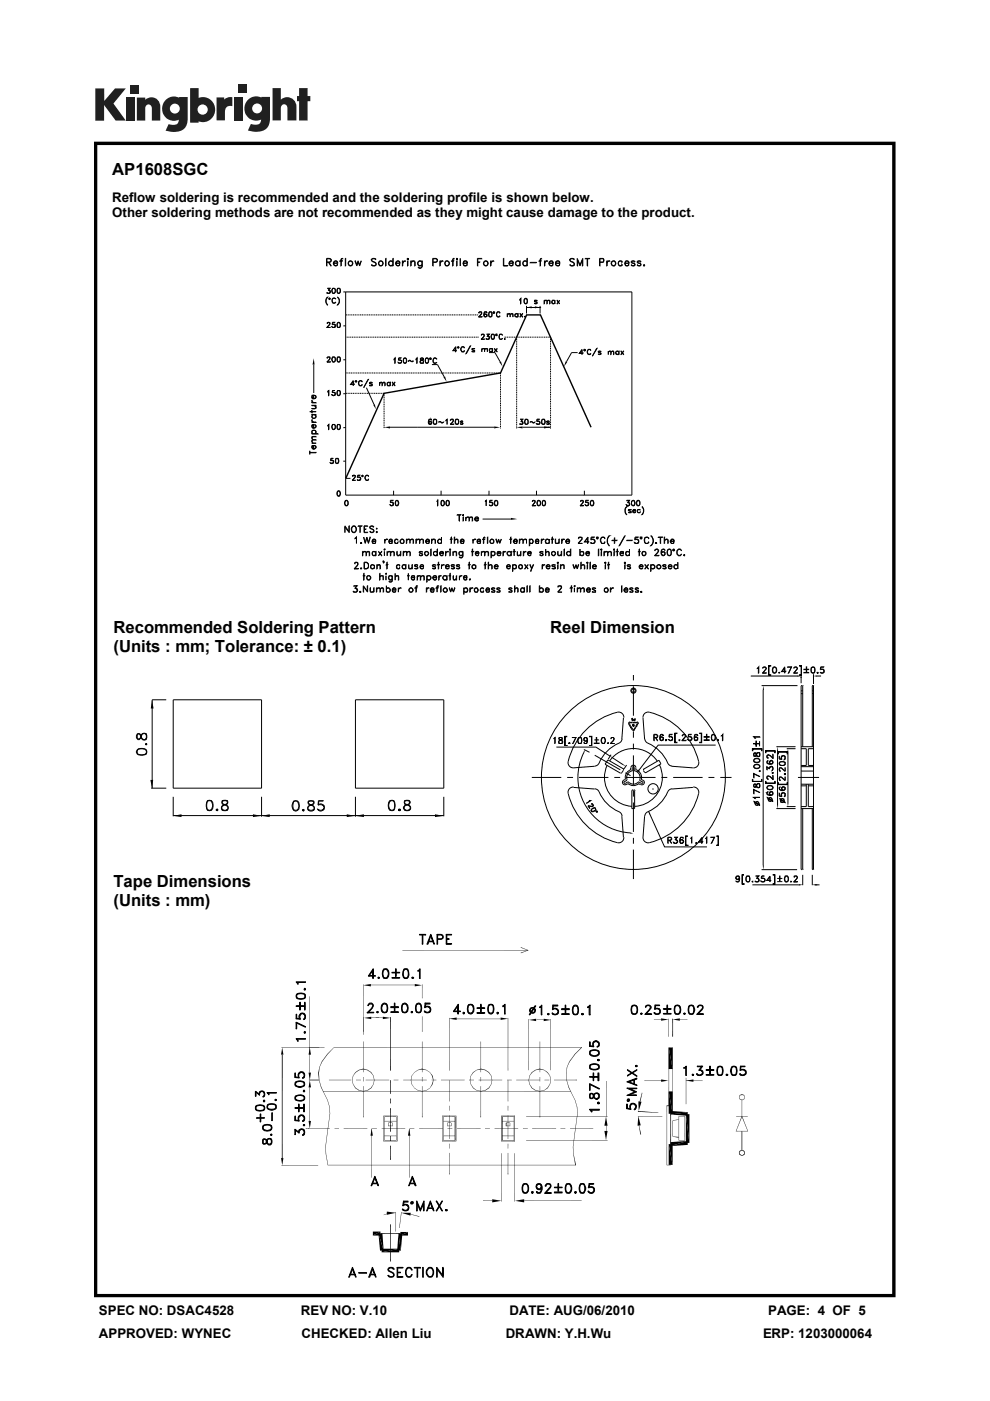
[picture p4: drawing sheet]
<svg xmlns="http://www.w3.org/2000/svg" width="210mm" height="297mm" viewBox="0 0 210 297" stroke-linecap="round" stroke-linejoin="round" font-family="sans-serif">
<defs><g id="words">
<g font-size="3.5">
<text x="23.8" y="37.1">AP1608SGC</text>
<text x="24.1" y="134.2">Recommended Soldering Pattern</text>
<text x="116.7" y="134.2">Reel Dimension</text>
<text x="24.1" y="138.2">(Units : mm; Tolerance: ± 0.1)</text>
<text x="24.1" y="188">Tape Dimensions</text>
<text x="24.1" y="192.1">(Units : mm)</text>
</g>
<g font-size="2.8">
<text x="23.8" y="42.8">Reflow soldering is recommended and the soldering profile is shown below.</text>
<text x="23.8" y="46">Other soldering methods are not recommended as they might cause damage to the product.</text>
<text x="21" y="278.8">SPEC NO: DSAC4528</text>
<text x="63.8" y="278.8">REV NO: V.10</text>
<text x="108.1" y="278.8">DATE: AUG/06/2010</text>
<text x="162.9" y="278.8">PAGE: 4 OF 5</text>
<text x="21" y="283.6">APPROVED: WYNEC</text>
<text x="64" y="283.6">CHECKED: Allen Liu</text>
<text x="107.3" y="283.6">DRAWN: Y.H.Wu</text>
<text x="161.8" y="283.6">ERP: 1203000064</text>
</g>
</g></defs>
<g fill="#231f20">
<path d="M20.2 18.8h1.9v2.6l2.3-2.6h2.3l-2.6 3.2 2.6 3.6h-2.2l-2.4-3.3v3.3h-1.9z"/>
<path d="M26.7 20.7h1.8v4.9h-1.8z"/>
<path d="M49.6 20.7h1.8v4.9h-1.8z"/>
<path d="M27.6 18h1.8v1.8h-1.8z"/>
<path d="M50.5 18h1.8v1.8h-1.8z"/>
<path d="M29 20.7h1.8v.5a1.9 1.9 0 0 1 2.2-.4 1.9 1.9 0 0 1 1 2v2.8h-1.8v-2.7a.7 .7 0 0 0-.7-.8 .7 .7 0 0 0-.7 .8v2.7h-1.8z"/>
<path d="M45.9 20.7h1.6v.4a2.02 2.02 0 0 1 1.8-.5v1.9h-.2a1.12 1.12 0 0 0-1.4 1.3v1.7h-1.8z"/>
<path d="M57.8 18.7h1.8v2.4a1.98 1.98 0 0 1 2.2-.3 1.98 1.98 0 0 1 1.1 2v2.7h-1.9v-2.6a.7 .7 0 0 0-.7-.8 .7 .7 0 0 0-.7 .8v2.6h-1.8z"/>
<path d="M63.4 18.7h1.8v1.7h.6v1.1h-.6v4.1h-1.8v-4.1h-.4v-1.1h.4z"/>
<path d="M40.3 18.7v7.3h1.8v-.3a2.63 2.63 0 0 0 3.5-2.5 2.63 2.63 0 0 0-3.5-2.4v-2.1zM41.9 23.2a1.1 1.1 0 0 1 2.2 0 1.1 1.1 0 0 1-2.2 0z"/>
<path d="M35.3 21a2.56 2.56 0 0 0-.6 3.3 2.56 2.56 0 0 0 3.2 1.1 1.09 1.09 0 0 1-1.5 1.1l-.6-.2-.7 1.4a5.3 5.3 0 0 0 3.7-.2 2.68 2.68 0 0 0 1-2.4v-4.5h-1.8v.1l-.8-.2a2.45 2.45 0 0 0-1.9 .5zM36 23a1.05 1.05 0 0 1 2.1 0 1.05 1.05 0 0 1-2.1 0z"/>
<path d="M52.8 21a2.56 2.56 0 0 0-.6 3.3 2.56 2.56 0 0 0 3.2 1 1.09 1.09 0 0 1-1.5 1.1l-.7-.1-.6 1.4a5.3 5.3 0 0 0 3.7-.3 2.68 2.68 0 0 0 1-2.3v-4.6h-1.9v.2l-.8-.3a2.45 2.45 0 0 0-1.8 .6zM53.5 23a1.05 1.05 0 0 1 2.1 0 1.05 1.05 0 0 1-2.1 0z"/>
</g>
<g fill="#000">
<path d="M66.5 75.9l.2 1.4h-.4zM105.9 76.8l.4-.2 .3 1.1zM111.7 65.2l1.1-.3v.5zM113.4 64.9l1.1 .3-1.1 .2zM120 76.6l.3 .2-.7 .9zM79.2 85.8l.3-.1 .3 1.1zM81.4 90.6l1.3-.2v.4zM94.1 80l.3-.2 .3 1.1zM104.8 90.4l1.3 .2-1.3 .2zM109.6 90.6l1.2-.2v.4zM115.4 90.4l1.4 .2-1.4 .2zM108.4 109.8l1.3 .3-1.3 .1z"/>
<path d="M32.2 148.4l.4 1.8h-.6zM124.1 159l-.2 .6-.2-.1zM161.9 145.4l.1 .9h-.2zM164.9 158.3l.1 .6h-.2zM167.1 158.7l.1 .6h-.2zM169.1 143.2l.8 .1-.8 .2zM172.5 143.3l.9-.1v.3zM31.9 165.4h.6l-.3 1.7zM36.7 173l1.8-.4v.6zM53.7 172.6l1.7 .4-1.7 .2zM55.4 173l1.8-.4v.6zM73.5 172.6l1.8 .4-1.8 .2z"/>
<path d="M75.3 173l1.9-.4v.6zM92.3 172.6l1.8 .4-1.8 .2zM129.4 160.3l.6 .3-.1 .2zM132.2 162l.5 .5-.6-.3zM133.7 176.5l.6 .2-.6 .1zM135.5 163.1l.1 .2-.4 .4zM137.6 172l.3 .6-.2 .1zM164.8 170.8h.2l-.1 .6zM167 170.4h.2l-.1 .6zM161.8 183.5h.2l-.1 .9zM169.4 187.4l.9 .2-.9 .2zM172.3 187.6l.8-.2v.4z"/>
<path d="M77.1 208.9l1.6-.3v.5zM77.2 215.8l1.5-.2v.5zM78.7 215.7h1.7zM78.7 215.8l1.7-.1zM81.2 215.6l1.6 .2-1.6 .3zM79.7 215.8l1.5-.1zM79.7 215.7h1.5zM88 208.6l1.5 .3-1.5 .2zM95.3 216l1.6-.3v.5zM106.2 215.7l1.6 .3-1.6 .2zM110.4 200.9l1.6 .6zM110.5 200.8l1.5 .6-1.6-.5z"/>
<path d="M110.5 202.1l1.5-.7zM110.4 202l1.6-.6-1.5 .7zM112.2 216.2l1.5-.2v.5zM115.3 216l1.5 .2-1.5 .3zM113.8 216.2h1.5zM140.2 215.9l1.6 .3-1.6 .2zM138.7 216.2h1.5zM142.7 216.2l1.5-.3v.5zM144.2 216.2h1.6zM59.9 222.1l.2 1.5h-.5zM65.7 222.1l.3 1.5h-.5zM65.5 227.4h.5l-.3 1.6z"/>
<path d="M65.7 229l.3 1.6h-.5zM65.5 237.7h.5l-.3 1.6zM67.5 227.5h.2v1.5zM67.7 227.5v1.5zM67.7 229l.4 1.6zM67.7 226.2l-.2 1.3zM67.8 226.2l-.1 1.3h-.2zM68.2 230.5l.6 1.4-.7-1.3zM68.2 230.5l.6 1.4zM68.2 225l.1 .1-.6 1.1zM68.3 225.1l-.6 1.1zM69.4 223.4l.1 .1-1.3 1.5z"/>
<path d="M68.8 231.9l.6 1.4zM69.9 236.1l-.5 3.8zM69.4 239.9l-.4 3.3zM69.5 223.5l-1.2 1.6-.1-.1zM68.8 231.9l.7 1.4zM70 236.1l-.6 3.8zM69.5 239.9l-.5 3.3zM69.4 233.3l.5 1.4zM69.9 234.7v1.4zM69.5 233.3l.4 1.4zM69.9 234.7l.1 1.4zM70.9 222l-1.5 1.4z"/>
<path d="M69.4 223.4l1.5-1.3-1.4 1.4zM71 239.3l.9-.1zM71 239.2h.9zM74.7 229l.1 .9zM74.8 229l.1 .9zM74.8 228.1l-.1 .9zM74.8 229.9l.6 .8zM74.9 228.1l-.2 .9zM74.9 229.9l.5 .7v.1zM75.4 227.3v.1l-.6 .7zM75.4 230.7v-.1l.7 .6zM75.4 227.4l-.6 .7z"/>
<path d="M75.4 230.6l.8 .5-.1 .1zM75.5 228.9h1zM75.5 229l1-.1zM75.4 227.3l.7-.5 .1 .1zM76.1 231.2l1 .2zM75.4 227.3l.8-.4-.8 .5zM76.2 231.1l.9 .3zM77.1 228.3v1zM76.1 226.8l1-.2v.1zM76.1 226.8l1-.1zM77.1 231.3l.9-.1zM77.9 231.1l.8-.5v.1z"/>
<path d="M77.1 226.6l.8 .3-.8-.2zM77.9 231.1l.8-.4-.7 .5zM77.1 226.6l.9 .2zM79.2 229.9l-.5 .7zM77.9 226.9l.1-.1 .7 .6zM79.3 229.9l-.6 .8v-.1zM78 226.8l.7 .5v.1zM79.3 229l-.1 .9zM78.7 227.3l.5 .8-.5-.7zM79.4 229l-.2 .9zM78.7 227.3l.6 .8zM79.2 228.1l.1 .9z"/>
<path d="M79.3 228.1l.1 .9zM78.9 239.3l1-.1zM78.9 239.2h1zM82.4 238.7h.8zM82.4 238.8l.8-.1zM82.4 238h.8zM82.4 238.1l.8-.1zM82.4 238.1l.1 .7zM82.7 232.9l.2 1h-.2zM82.7 232.9h.2v1zM83.1 238.1l.1 .7zM83.5 228.9h1z"/>
<path d="M83.5 229l1-.1zM87.1 229l.2 .9zM87.2 229l.2 .9zM87.3 228.1l-.2 .9zM87.3 229.9l.6 .8zM87.4 228.1l-.3 .9zM87.4 229.9l.5 .8zM87 239.3l.9-.1zM87 239.2h.9zM87.9 227.3l-.6 .8zM87.9 227.4l-.6 .7zM87.9 230.6l.8 .6z"/>
<path d="M87.9 227.3l.8-.5zM87.9 227.3l.8-.4zM88.7 231.1l.8 .3zM89.5 228.3l.1 1zM88.7 226.8l.8-.2v.1zM88.7 226.8l.8-.1zM89.5 231.3l.9-.1zM89.5 231.3l.9-.2zM90.4 231.1l.8-.4zM90.4 231.1l.8-.5zM89.5 226.6l.9 .3zM89.5 226.6l.9 .3-.9-.2z"/>
<path d="M91.8 229.9l-.6 .8zM91.6 229.9h.2l-.6 .7zM90.4 226.8l.8 .6zM91.5 228.9h1zM91.5 229l1-.1zM91.9 229l-.3 .9zM91.2 227.3l.4 .8zM92 229l-.2 .9h-.2zM91.2 227.3l.6 .8h-.2zM91.6 228.1h.2l.1 .9zM91.8 228.1l.2 .9zM94.8 238.1l.1 .7z"/>
<path d="M94.9 238h.8zM94.9 238.1l.8-.1zM94.9 238.7h.8zM94.9 238.8l.8-.1zM95.3 234.4v1.1zM95.7 238.1l.1 .7zM94.9 239.3l1-.1zM94.9 239.2h1zM99.5 228.9h1zM99.5 229l1-.1zM99.7 229l.1 .9zM99.7 229l.2 .9z"/>
<path d="M99.8 228.1l-.1 .9zM99.8 229.9l.5 .8zM99.9 228.1l-.2 .9zM99.9 229.9l.5 .7-.1 .1zM100.3 227.3l.1 .1-.6 .7zM100.3 230.7l.1-.1 .7 .6zM100.4 227.4l-.6 .7zM100.4 230.6l.7 .6zM100.3 227.3l.8-.5zM100.3 227.3l.8-.4-.7 .5zM101.1 231.1l.9 .3zM101.9 228.3l.1 1z"/>
<path d="M101.1 226.8l.9-.2v.1zM101.1 226.8l.9-.1zM102 231.3l1-.1zM102.9 231.1l.7-.5 .1 .1zM102 226.6l.9 .3-.9-.2zM102.9 231.1l.8-.4-.7 .5zM102 226.6l1 .2zM104.1 229.9l-.5 .7zM102.9 226.9l.1-.1 .6 .6zM104.2 229.9l-.5 .8-.1-.1zM103 226.8l.7 .5-.1 .1zM102.9 239.3l1-.1z"/>
<path d="M102.9 239.2h1zM104.3 229l-.2 .9zM103.7 227.3l.4 .8-.5-.7zM104.4 229l-.3 .9zM103.7 227.3l.5 .8zM104.1 228.1l.2 .9zM104.2 228.1l.2 .9zM107.3 238.1l.1 .7h-.1zM107.4 238.7h.7zM107.4 238.8l.7-.1zM107.4 238h.7zM107.4 238.1l.7-.1z"/>
<path d="M107.3 238.1h.1v.7zM107.5 228.9h1.1zM107.5 229l1.1-.1zM107.7 234.4l.1 1.1zM108.1 238.1l.1 .7zM110.9 239.3l1-.1zM110.9 239.2h1zM112.1 229l.2 .9zM112.2 229l.2 .9zM112.3 228.1l-.2 .9zM112.3 229.9l.5 .8zM112.4 228.1l-.3 .9z"/>
<path d="M112.4 229.9l.5 .7-.1 .1zM112.8 227.3l.1 .1-.6 .7zM112.8 230.7l.1-.1 .6 .6zM112.9 227.4l-.6 .7zM112.9 230.6l.7 .5-.1 .1zM112.8 227.3l.7-.5 .1 .1zM113.5 231.2l1 .2zM112.8 227.3l.8-.4-.7 .5zM113.6 231.1l.9 .3zM114.5 228.3l.1 1zM113.5 226.8l1-.2v.1zM113.5 226.8l1-.1z"/>
<path d="M114.5 231.3l.9-.1zM114.5 231.3l.9-.2zM115.4 231.1l.8-.4zM115.4 231.1l.7-.5 .1 .1zM114.5 226.6l.9 .3zM114.5 226.6l.9 .3-.9-.2zM115.5 228.9h1zM115.5 229l1-.1zM116.6 229.9l-.5 .7zM115.4 226.8l.7 .6zM116.7 229.9l-.5 .8-.1-.1zM115.4 226.8l.8 .5-.1 .1z"/>
<path d="M116.8 229l-.2 .9zM116.2 227.3l.4 .8-.5-.7zM116.2 227.3l.5 .8zM116.6 228.1l.2 .9zM116.7 228.1l.1 .9zM118.9 239.3l1-.1zM118.9 239.2h1zM120.1 227.5l.1 1.5zM120.2 227.5v1.5zM120.2 229l.4 1.6zM120.2 226.2l-.1 1.3zM120.3 226.2l-.2 1.3z"/>
<path d="M120.6 230.6l.1-.1 .6 1.4zM120.7 230.5l.6 1.4zM120.7 225l.1 .1-.6 1.1zM120.8 225.1l-.6 1.1zM121.9 223.4l.1 .1-1.3 1.5zM121.3 231.9l.6 1.4zM122.4 236.1l-.5 3.8zM121.9 239.9l-.4 3.3zM122 223.5l-1.2 1.6-.1-.1zM121.3 231.9l.7 1.4zM122.5 236.1l-.6 3.8zM122 239.9l-.5 3.3z"/>
<path d="M121.9 233.3l.5 1.4zM122.4 234.7v1.4zM122 233.3l.4 1.4zM122.4 234.7l.1 1.4zM123.4 222l.1 .1-1.6 1.3zM121.9 223.4l1.6-1.3-1.5 1.4zM128.2 239.8h.7l-.4 1.9zM128.5 236.7l.4 2h-.7zM128.5 238.7l.1 1.1zM135.4 236.6l.5 2-.7 .1zM135.5 238.6l.3 1.9zM135.6 238.6l.4 1.9h-.2z"/>
<path d="M135.4 233.5l.7 .1-.6 1.9zM136.2 231.7l-.6 1.9zM136.2 231.7l-.4 1.9h-.2zM140.2 228.9l1.5 .2-1.5 .3zM141.4 234.4h.9l-.9 .1zM141.4 234.5l.9-.1v.1zM141.8 222.1l.9 4.6h-.9zM141.8 231.4l.9 4.7h-.9zM142.3 235.5l3.6 .3-3.6 .5zM142.3 236.3l3.6-.5-.1 .8zM141.8 222.1h.9v4.6zM141.8 231.4h.9v4.7z"/>
<path d="M142.7 237.6l.1 .1-.2 .1zM142.6 237.8l.2-.1zM142.7 237.6l.2-.1zM142.7 237.6h.2zM142.9 237.6l1-.3zM142.9 237.5l1-.2zM143.9 236.8l1.4-.1zM143.9 236.7h1.4zM145.5 236.2l.7 6.1h-.7zM145.5 236.2h.7v6.1zM145.6 229.1l1.5-.2v.5zM157.3 236.6l-1.2 3.3z"/>
<path d="M157.3 236.6l.1 .1-1.3 3.2zM156.7 232.7l.2 .4zM156.8 232.7l.1 .4zM156.9 232.2h.1l-.3 .5zM156.9 233.1l.1-.1 .4 .3zM157 232.2l-.3 .5zM157 233l.4 .3zM157.3 236.7l1.4 3.2zM157.3 236.7l.1-.1 1.3 3.3zM157.4 233.2l.4-.1zM156.9 232.2l.5-.2v.2zM156.9 232.2h.5z"/>
<path d="M157.9 232.7l-.2 .3zM157.4 232l.3 .2h-.3zM158 232.7l-.2 .4-.1-.1zM157.4 232l.4 .2h-.1zM157.8 232.2l.1 .5zM157.8 232.2l.2 .5zM59.6 245.5h.5l-.2 1.6zM69 243.2l.1 1.5zM69.1 243.2l.1 1.5zM78.8 239.3l.3 1.5h-.5zM82 256.9l2 .2-2 .5zM81.4 257.6l1-.4z"/>
<path d="M81.4 257.6l1-.3zM82.7 240.9l.2 1h-.2zM82.7 240.9h.2v1zM85.1 257.1h2l-.1 .6zM86.8 239.3l.2 1.5h-.5zM87 257.4l1.9 .6zM87 257.4l2 .5zM95.3 242.5v1zM104.4 254.3l1.9 .3-1.9 .3zM102.5 254.6l1.9-.1zM102.5 254.5h1.9zM107.7 242.5l.1 1z"/>
<path d="M109.2 254.6l2-.3v.6zM121.5 243.2l.1 1.5zM121.6 243.2l.1 1.5zM121.7 244.7l.5 2.4h-.2zM141.4 247h.9zM141.4 247.1l.9-.1zM141.8 242.6l.9 4.4h-.9zM142.6 240.7l.1 .3zM141.8 242.6h.9v4.4zM142.7 240.7v.3zM142.7 241l.1-.1 .1 .1zM142.8 240.9l.1 .1z"/>
<path d="M142.9 241h1zM142.9 241h1v.2zM143.9 241.7h1.4zM143.9 241.8l1.4-.1zM143.9 241.1l.1 .6zM145.2 241.1l.1 .6zM142.3 242.1l3.5-.2-3.5 1.1zM142.3 243l3.5-1.1 .1 .8zM156.7 244.4l.2 .5zM156.8 244.4l.1 .5zM156.9 244.9l.1-.1 .4 .2zM156.9 244l.1 .1-.3 .3z"/>
<path d="M157 244.8l.4 .2zM157 244.1l-.3 .3zM157.4 244.9h.4zM156.9 244l.5-.2zM156.9 244l.5-.1zM157.9 244.4l-.2 .4zM157.4 243.8l.3 .3zM158 244.4l-.2 .5-.1-.1zM157.4 243.8l.4 .2-.1 .1zM157.8 244l.1 .4zM157.8 244l.2 .4zM80.3 261.5l1.1 3.6-.8 .1z"/>
<path d="M79.1 262l1.6-.9v.9zM79.1 261.1h1.6l-1.6 .9zM80.3 261.5h.8l.3 3.6zM84.5 261.5l.5 3.7-.8-.1zM80.9 265.5l3.8-.7v.7zM80.9 264.8h3.8l-3.8 .7zM84.5 261.5h.8l-.3 3.7zM84.9 262l1.6-.8v.8zM84.9 261.2h1.6l-1.6 .8z"/>
<path d="M19.9 30v245h170v-245zM20.6 30.8h168.6v243.5h-168.6z"/>
</g>
<g fill="none" stroke="#000" stroke-width=".21">
<path d="M69.3 55.5h.8l.1-.5-.9-.1v1.5v-1.6h.5l.5 .2a.46 .46 0 0 1-.5 .6h-.5M69.7 55.6l.6 .8-.5-.8M70.9 55.5a.36 .36 0 0 1 .5-.1 .36 .36 0 0 1 .1 .4h-.7zM70.9 55.4l.4-.1 .3 .3v.2h-.8l.1 .4a.36 .36 0 0 0 .6-.1h.1a.53 .53 0 0 1-.8 .1 .53 .53 0 0 1 .1-.8zM72.1 55.3l.5 .1zM72.5 54.9l-.2 1.5v-1.4l.4-.2-.3 .2M73.2 54.8l.1 1.6zM75.3 55.3l.4 .8 .2-.8 .4 .8 .3-.8-.3 1.1-.4-.9-.2 .9zM78.7 55a.6 .6 0 0 1 1.1 0l-.4-.1-.6 .1 .2 .4 .8 .4v.3a.6 .6 0 0 1-1.1 0l.4 .2 .7-.2v-.2l-.8-.4zM81.8 54.8l.1 1.6zM83.3 54.8l.1 1.6zM84.1 55.5h.1a.36 .36 0 0 1 .4-.1 .36 .36 0 0 1 .2 .4h-.8z"/>
<path d="M84.2 55.4l.3-.1 .3 .3v.2h-.8l.2 .4a.36 .36 0 0 0 .6-.1 .53 .53 0 0 1-.8 .1 .53 .53 0 0 1 .2-.8zM85.3 55.3l.1 1.1zM85.5 55.5l.5-.2-.6 .5zM86.4 54.9l.1-.1 .1 .2h-.2zM86.4 55.3l.1 1.1zM86.4 54.9l.1 .1zM87.1 55.3l.1 1.1zM87.2 55.6l.3-.3 .5 .1 .1 1-.2-.9-.4-.1zM89.5 55.3v1.3a.47 .47 0 0 1-.4 .3 .47 .47 0 0 1-.5-.3l.4 .2 .4-.1zM91.9 55.5h.7l.1-.5-.2-.1h-.6l-.1 1.5v-1.6h.7l.3 .2-.2 .5-.7 .1M93.3 55.3l.1 1.1zM93.5 55.5l.2-.2h.3l-.6 .5z"/>
<path d="M95.8 55.3l.5 .1zM96.1 54.9l-.1 1.5v-1.4l.3-.2-.2 .2M96.9 54.8l.1 .1-.1 .1zM96.9 55.3v1.1zM96.9 54.9v.1zM97.6 54.8v1.6M98.4 55.5l.4-.1 .3 .4h-.8zM98.4 55.4l.4-.1 .3 .3v.2h-.8l.1 .4 .4 .1 .3-.2a.55 .55 0 0 1-.8 .1 .55 .55 0 0 1 .1-.8zM101.3 54.8h.9l-.9 .1v1.5zM101.3 55.5l.5 .1h-.5M104.1 55.3v1.1zM104.2 55.5l.5-.2-.6 .5z"/>
<path d="M106.8 54.8v1.5l.9 .1h-.9zM108.1 55.5h.1a.36 .36 0 0 1 .4-.1 .36 .36 0 0 1 .2 .4h-.8zM108.2 55.4l.3-.1 .4 .3v.2h-.9l.2 .4a.36 .36 0 0 0 .6-.1h.1a.53 .53 0 0 1-.8 .1 .53 .53 0 0 1 .1-.8zM109.4 55.5l.3-.2h.3l.2 .2-.2-.1a.48 .48 0 0 0-.6 .4 .48 .48 0 0 0 .6 .5l.2-.2-.2 .3a.56 .56 0 0 1-.6-.2 .56 .56 0 0 1 0-.7zM110.2 55.3l.1 1.1zM111 55.4l.3-.1 .5 .2-.3-.1a.48 .48 0 0 0-.6 .4 .48 .48 0 0 0 .6 .5l.3-.2-.5 .3a.62 .62 0 0 1-.3-1zM111.8 54.8v1.6zM112.4 55.6l1.4 .1zM114.3 55.3l.5 .1zM114.7 54.9l-.1 1.5v-1.4l.3-.2-.3 .2M115.5 55.3l.1 1.1zM115.7 55.4h.5a.46 .46 0 0 0-.6 .4z"/>
<path d="M116.6 55.5l.5-.1 .2 .4h-.8zM116.7 55.4l.1-.1a.44 .44 0 0 1 .5 .5l-.8 .1a.46 .46 0 0 0 .6 .4l.2-.2-.2 .3a.56 .56 0 0 1-.6-.3 .56 .56 0 0 1 .2-.7zM117.9 55.8v.1a.47 .47 0 0 0 .2 .4 .47 .47 0 0 0 .5-.1l.1-.1-.1 .2a.52 .52 0 0 1-.7-.2zM117.9 55.5l.5-.1 .3 .4h-.8zM118 55.4h.6l.1 .4h-.8zM120.8 55a.6 .6 0 0 1 1 0l-.3-.1-.6 .1 .2 .4 .6 .2 .1 .5a.6 .6 0 0 1-1 0l.4 .2 .5-.1v-.4l-.6-.3zM122.4 54.8l.6 1.3 .6-1.3v1.6l-.1-1.3-.5 1.3-.5-1.3-.1 1.3zM124.1 54.8l1 .1zM124.5 54.9v1.5l.1-1.5M127.3 55.5h.7v-.5l-.7-.1-.1 1.5v-1.6l.8 .1v.6l-.7 .1M128.7 55.3l.1 1.1zM128.9 55.4h.5a.46 .46 0 0 0-.6 .4z"/>
<path d="M131.3 55.4l.2-.1 .4 .1v.2v-.1a.48 .48 0 0 0-.6 0 .48 .48 0 0 0 0 .7 .48 .48 0 0 0 .6 0v-.1v.2l-.4 .1a.62 .62 0 0 1-.2-1zM132.7 55.5l.4-.1 .2 .4h-.7zM132.7 55.4l.4-.1 .3 .3v.2h-.8l.1 .4 .4 .1 .2-.2h.1a.55 .55 0 0 1-.8 .1 .55 .55 0 0 1 .1-.8zM133.9 56.2h.7M133.9 55.5h.7M133.9 55.6l.8 .4-.1 .3h-.7v-.2l.1 .2M134 55.4v.3M134.5 55.9v.4M134.5 55.4l.2 .1a.47 .47 0 0 0-.4-.2 .47 .47 0 0 0-.4 .2v.2l.7 .3M135.2 56.2h.7M135.2 55.5h.7M135.2 55.6l.6 .2 .2 .3a.46 .46 0 0 1-.5 .3 .46 .46 0 0 1-.4-.3l.2 .2"/>
<path d="M135.3 55.4v.3M135.8 55.9v.4M135.8 55.4l.2 .1a.46 .46 0 0 0-.5-.2 .46 .46 0 0 0-.4 .2l.1 .2 .7 .3M136.6 56.1l.1 .1-.1 .2zM136.6 56.2v.1zM66.5 77.3v6M69.3 62.1h.2M69.3 76.7l.8 .1h-.8M69.3 63.1l.2-.1-.3 .4v.8l.2 .5a1.29 1.29 0 0 1-.1-1.6zM69.4 68.4l.4-.1 .2 .4-.7 .7h.8h-.8l.6-.6v-.4h-.4l-.2 .2zM69.5 75.7h.4l.1 .3-.7 .8 .6-.7v-.3l-.1-.1-.5 .2zM69.6 61.6l.4 .2"/>
<path d="M69.6 61.6l.3-.5h-.5h.6l-.3 .5h.2a.38 .38 0 0 1 0 .6 .38 .38 0 0 1-.6-.2l.1 .1h.5l.1-.1M69.8 61.6l.2 .2-.2 .3M69.8 63.3h.2v.1l-.1 .1zM69.8 63.3h.2zM70.4 69.3l.2 .1M70.4 63.4l.4-.2 .4 .1h-.6l-.2 .3 .2 .6 .4 .1 .2-.3-.2 .3h-.4l-.2-.3zM70.5 61.2h.4M70.5 61.1h.4l.2 .2v.7l-.2 .1a.56 .56 0 0 1-.6-.3 .56 .56 0 0 1 .2-.7zM70.5 75.8h.5M70.5 75.7h.5l.1 .2v.6l-.1 .2a.56 .56 0 0 1-.7-.3 .56 .56 0 0 1 .2-.7zM70.6 61.1l-.2 .5 .2 .5M70.6 75.7l-.2 .4 .2 .6"/>
<path d="M70.9 68.8a.35 .35 0 0 1 .2 .3 .35 .35 0 0 1-.2 .3M70.9 61.1l.2 .5-.1 .4-.1 .1h-.4M71 75.7l.1 .4-.1 .4v.2h-.5M71.1 69l-.3-.2h-.4l.1-.5h.5l-.5 .1v.4h.6v.5l-.6 .1-.1-.1 .4 .1 .3-.2M71.5 63l.5 .4v.8l-.5 .5a1.05 1.05 0 0 0 0-1.7zM71.6 62.1h.5M71.6 61.1a.57 .57 0 0 1 .7 .5 .57 .57 0 0 1-.4 .6l-.3-.1-.1-.4zM71.6 61.2h.5M71.6 69.3h.5M71.6 68.4a.56 .56 0 0 1 .6 .4 .56 .56 0 0 1-.1 .6h-.5l-.1-.1v-.5zM71.6 68.4h.5M71.6 76.7h.5"/>
<path d="M71.6 75.7a.57 .57 0 0 1 .7 .4 .57 .57 0 0 1-.4 .7l-.3-.1-.1-.4zM71.6 75.8h.5M71.7 61.1l-.2 .2v.7l.2 .1M71.7 68.4l-.2 .2v.7l.2 .1M71.7 75.7l-.2 .2v.6l.2 .2M72 61.1l.1 .2v.7l-.1 .1M72 68.4l.1 .2v.7l-.1 .1M72 75.7l.1 .2v.6l-.1 .2M72.8 76.3h.5M72.8 69.1h.5M72.8 61.9h61.2v43.1h-60.7v-43.1M83.6 76.1l.2-.2v1.1l-.1-1z"/>
<path d="M84.5 76.9l.2 .1M84.9 76.4l.3 .2-.3 .4M85.2 76.5l-.2-.1h-.5l.1-.5h.5h-.5v.5l.2-.1 .4 .2v.4l-.4 .1h-.3l-.1-.2 .2 .2h.4l.2-.2M85.7 77h.4M85.7 75.9a.57 .57 0 0 1 .6 .5 .57 .57 0 0 1-.4 .6h-.2l-.2-.5zM85.7 76h.4M85.8 75.9l-.2 .2v.7l.2 .2M86 75.9l.2 .2v.7l-.2 .2M86.7 76.5l.3-.1 .2 .2h.3l.1-.1v.1l-.2 .1-.4-.2-.4 .1zM88.2 76.1l.3-.2v1.1l-.1-1zM89.2 76v.4l.6 .2-.1 .4h-.5v-.4v-.1l.5-.1 .1-.4-.2-.1zM89.2 76.9l.1 .1"/>
<path d="M89.2 75.9v.4l.6 .2v.5a.39 .39 0 0 1-.5 0 .39 .39 0 0 1-.1-.5l.5-.3v-.3M89.2 76h.5M89.8 76.9l-.1 .1M90.3 75.9a.57 .57 0 0 1 .7 .5 .57 .57 0 0 1-.4 .6h-.3l-.1-.5zM90.3 76h.5M90.3 77h.5M90.4 75.9l-.1 .2v.7l.1 .2M90.7 75.9l.1 .2v.7l-.1 .2M91.1 76l.2-.1h.1v.3h-.2zM91.2 75.9l.2 .1-.1 .2zM91.6 77.3h1.2l1.4 2.6M92.1 75.9h.3l.2 .3-.2-.3h-.3a.7 .7 0 0 0-.1 1.1l.6-.1-.5 .1-.2-.2v-.6z"/>
<path d="M96.7 73.5l-.1 1.1v-.9l-.5 .6h.8h-.8zM97 73.7l.2-.2 .2 .2-.2 .1zM97.1 73.6h.2v.1h-.2zM97.8 73.7l.2-.2h.3l.2 .2-.1-.1h-.4a.7 .7 0 0 0 0 1h.3l.2-.3-.1 .3h-.4l-.3-.4zM99.7 73.3l-.9 1.7zM100.2 74.1l.5 .2v.3h-.5l-.1-.2 .1 .2M100.2 73.9v.3M100.2 74.5h.5M100.2 74h.5M100.6 73.9l.1 .1M100.6 74.3v.3M100.7 74h-.6l.6 .3"/>
<path d="M101.5 67.1l.8 .1h-.8M101.7 66.1h.4l.1 .4-.7 .7 .6-.7v-.3l-.2-.1-.4 .3zM102.1 71.9l.7 .1h-.8l.7-.9-.2-.2h-.2l-.2 .2v-.2h.5l.1 .4-.6 .7M102.2 74.1l.2-.2h.4v.7v-.5l-.2-.2zM102.2 73.9v.7M102.7 66.8l.1-.2h.3l.2 .2M102.7 67l.1 .1h.3l.2-.1M102.8 66.2h.4M102.8 74.1l.2-.2h.4v.7v-.5l-.2-.2zM102.9 66.6l-.2 .3M102.9 66.1l-.2 .2v.8h.2M103 66.6l.3 .3-.3 .2"/>
<path d="M103.1 66.1l.2 .2-.1-.2h-.4l-.1 .2a.64 .64 0 0 0 .1 .8l.2 .1 .3-.1v-.4l-.3-.2-.3 .2M103.1 71.8l.2 .1M103.5 71.3l.3 .2-.3 .4M103.7 74.8h1.3l1.1 1.9M103.8 66.1h.3a.59 .59 0 0 1 .3 .6 .59 .59 0 0 1-.4 .5l-.3-.1-.1-.4zM103.8 66.2h.4M103.8 67.1h.4M103.8 71.5l-.4-.2 .4-.4h-.6h.5l-.3 .4h.3l.1 .5-.3 .2-.4-.1v-.2l.1 .2h.5l.1-.2M103.8 74h.6l-.3-.1-.3 .3 .3 .4 .3-.2-.1 .2h-.3l-.2-.2zM103.9 66.1l-.2 .2v.8h.2M104.1 66.1l.2 .2v.8h-.2M104.3 70.9a.57 .57 0 0 1 .7 .4 .57 .57 0 0 1-.4 .7l-.3-.1-.2-.4z"/>
<path d="M104.3 70.9h.4M104.4 70.9l-.2 .4 .2 .6M104.4 73.9l.1 .7zM104.6 66.1h.3v.3l-.2 .1-.1-.2zM104.6 66.2l.1-.1 .2 .2-.3 .1zM104.7 70.9l.1 .8-.1 .2h-.4M104.8 73.9l.7 .7zM105.2 70.9h.2v.2h-.2zM105.2 71l.1-.1 .1 .1zM105.4 73.9l-.6 .7zM105.5 66.1h.4l.2 .3-.3-.3h-.2a.7 .7 0 0 0-.1 1h.4l.2-.1-.3 .2h-.2l-.3-.2v-.6zM106 70.9h.4l.2 .1-.3-.1h-.3v1h.4l.2-.2a.39 .39 0 0 1-.5 .3 .39 .39 0 0 1-.3-.5z"/>
<path d="M107 71.8l.2 .1-.2 .1zM107 71.9h.1M107.6 66.7l.5-.2 .1 .7v-.5l-.2-.2zM107.6 66.5v.7M108.2 66.7l.3-.2h.3v.7v-.5l-.2-.2zM109.2 66.6l.3-.1 .3 .1a.34 .34 0 0 0-.5 0 .34 .34 0 0 0 .1 .5h.4l-.2 .1-.4-.1zM109.8 66.5l.1 .7zM110.2 63.5l.3-.3v1.2l-.1-1zM110.2 66.5l.7 .7zM110.8 66.5l-.6 .7zM111.2 63.5l.2-.3 .4 .1v1l-.4 .1-.2-.2zM111.2 67.1h.2v.1z"/>
<path d="M111.3 63.4h.5M111.3 63.3l-.1 .5 .1 .5M111.3 64.3h.5M111.3 67.1h.1M111.7 63.3l.1 .5-.1 .5M111.7 65.2h2.8M111.7 64.9v1.6M113.4 64.3h.1M113.4 63.8l.6 .4-.3 .2-.3-.1M113.4 64.3h.5M113.4 63.8h.5M113.4 63.7v.2"/>
<path d="M113.8 63.7l.2 .1-.1-.1h-.5v.2l.5 .2M113.8 64.1v.2M114.5 65.2h.1M114.5 64.9v1.6M115.4 63.7l.1 .7zM115.5 63.8l.2-.1h.3l.1 .7-.1-.6-.3-.1zM116.1 63.8l.1-.1h.4l.1 .7-.1-.6-.3-.1zM117.2 63.7h.4l.1 .1-.4-.1-.2 .1v.5h.6a.39 .39 0 0 1-.6 0 .39 .39 0 0 1 .1-.6zM117.7 63.7v.7M118.1 63.7l.6 .7zM118.7 63.7l-.6 .7zM122.5 74.8h-1.3l-1.1 1.9"/>
<path d="M122.9 74.8l.8 .1h-.9l.6-.8v1.1M123.4 74.3l-.5 .6M123.9 74.1h.2l.1 .2-.2 .1-.1-.1zM123.9 74.3l.1-.2 .1 .1v.1zM124.8 74.1h.4l.1 .2-.4-.2-.3 .2v.6l.2 .2h.4l.1-.2a.39 .39 0 0 1-.5 .3 .39 .39 0 0 1-.3-.4zM126.6 73.8l-1 1.7zM126.9 74.5h.5l.1 .1-.3-.2-.3 .1v.2l.5 .2M126.9 74.7l.6 .3-.3 .2-.3-.2 .1 .1M127 74.5v.2M127.4 74.8v.3h-.5M129 74.7l.5-.3 .1 .3v.5l-.1-.7h-.3zM129 74.4v.8"/>
<path d="M129.6 74.7l.4-.3 .2 .3v.5l-.1-.7h-.3zM130.7 74.5v.6l.5-.1-.1 .2a.38 .38 0 0 1-.5-.2 .38 .38 0 0 1 .1-.5 .38 .38 0 0 1 .5 .1zM131.2 74.4l.1 .8zM131.7 74.4l.6 .8zM132.2 74.4l-.5 .8zM65.7 87.3h1.4M65.7 95.9l1.4 .1h-1.4M65.7 95.6v.7M66.1 89.5l1 .1zM66.1 87.9l1 .1zM66.1 87l.1 .5zM66.1 86.6l.8-.1 .1-.2-.3-.3 .4 .3-.1 .3z"/>
<path d="M66.1 85.9l1 .1zM66.1 85.3l1 .1zM66.1 89l.1 .3 .3 .2M66.1 84.8l.1 .4 .3 .1M66.1 91.9l1.4 .1zM66.1 94h1M66.1 92.7l.3-.2h.7l-.9 .1v.4l.2 .2zM66.2 90.2l.3-.1v.7l-.3-.2zM66.2 83.9l.3-.1v.7l-.3-.1zM66.2 93.3l.9-.1-.9 .2 .2 .6-.3-.4zM66.2 94.6l.3-.1v.7l-.3-.2zM66.3 91.3h.6l.1 .2v.4h-.2l.2-.2-.2-.4h-.5v.6l-.2-.4z"/>
<path d="M66.3 88v.6h.6l.1-.4-.2-.2 .3 .2-.1 .4-.4 .1-.3-.1-.2-.2zM66.5 90.8l.5-.3v-.3l-.3-.1 .1-.1 .3 .2v.3l-.3 .3h-.5l-.2-.6 .4-.2v.8M66.5 84.5l.4-.1a.36 .36 0 0 0-.2-.6l.3 .1v.4a.51 .51 0 0 1-.4 .3 .51 .51 0 0 1-.5-.3l.1-.5h.3v.7M66.5 95.2l.5-.3-.3-.4 .4 .2-.3 .5a.47 .47 0 0 1-.6-.2 .47 .47 0 0 1 0-.5h.3v.7M69.5 90.2l.3-.2v1.1l-.1-1zM69.5 83l.3-.2v1.1l-.1-1zM70.1 98.1l.2 .1M70.2 97.2v.4a.4 .4 0 0 1 .5 .2 .4 .4 0 0 1-.1 .5 .4 .4 0 0 1-.6-.2h.1M70.2 97.2l-.1 .5 .3-.1 .3 .2M70.2 97.2h.5M70.4 83.7l.2 .1M70.5 90.1h.4"/>
<path d="M70.5 90h.4l.2 .2v.6l-.2 .2a.56 .56 0 0 1-.6-.3 .56 .56 0 0 1 .2-.7zM70.5 97.6l.2 .1v.4l-.2 .1M70.5 82.8v.4l.3-.1 .3 .2v.4l-.3 .2-.4-.1v-.2l.1 .2h.4l.2-.2M70.5 82.8l-.1 .4h.5l.2 .2M70.5 82.8h.5M70.6 90l-.2 .4 .2 .6M70.7 98l-.1 .2-.5-.1M70.9 83.2l.2 .3-.2 .3M70.9 90l.2 .4-.1 .4-.1 .2h-.4M71.3 97.2h.2a.59 .59 0 0 1 .4 .6 .59 .59 0 0 1-.4 .5l-.3-.2-.1-.3zM71.3 97.2l-.1 .9 .5 .1M71.3 97.3h.4"/>
<path d="M71.6 91h.5M71.6 90a.57 .57 0 0 1 .7 .4 .57 .57 0 0 1-.4 .7l-.3-.1-.1-.4zM71.6 90.1h.5M71.6 83.8h.5M71.6 82.8a.57 .57 0 0 1 .7 .4 .57 .57 0 0 1-.4 .7l-.3-.1-.1-.4zM71.6 82.9h.5M71.6 97.2l.2 .5-.2 .5M71.7 90l-.2 .2v.6l.2 .2M71.7 82.8l-.2 .2v.6l.2 .2M72 90l.1 .2v.6l-.1 .2M72 82.8l.1 .2v.6l-.1 .2M72.8 90.7h.5"/>
<path d="M72.8 83.5h.5M72.8 97.8h.5M74.4 81.4l.8 .1h-.9l.6-.8v1.1M74.9 80.9l-.5 .6M75.4 80.9l.2-.1v.1zM75.4 80.8l.1-.1 .2 .2-.2 .1zM76.1 80.9l.4-.2 .4 .2-.2-.1h-.4l-.2 .1v.6l.3 .3 .5-.3-.2 .3h-.4l-.2-.2zM77.7 82.2l1.6 3.6M78.1 80.4l-1 1.8zM78.4 81.3l.6 .3-.1 .2h-.5v-.2l.1 .2M78.4 81.7h.5M78.4 81.2h.5"/>
<path d="M78.5 81.1v.3M78.9 81.4v.4M78.9 81.1l.1 .1-.3-.2-.3 .1v.3l.5 .1M80.5 81.3l.4-.3 .2 .3v.5l-.2-.7zM80.5 81v.8M81.1 81.3l.4-.3 .2 .3v.5l-.2-.7zM82.2 81.1l.3-.1 .2 .2a.35 .35 0 0 0-.6 .1 .35 .35 0 0 0 .4 .5l.2-.2-.1 .2h-.4l-.1-.2zM82.7 90.6h22.1M82.7 81l.1 .8zM83.1 81l.7 .8zM83.7 81l-.6 .8zM90.9 89.6l.1-.2h.4l.1 .2"/>
<path d="M90.9 89.7l.1 .2h.4l.1-.2M91 89h.4M91.1 88.9l-.2 .8 .3 .2M91.2 89.4l-.3 .3M91.3 89.4l.2 .3-.2 .2M91.4 88.9l.1 .2zM91.4 88.9h-.4l-.1 .2a.64 .64 0 0 0 .1 .8 .35 .35 0 0 0 .5 0 .35 .35 0 0 0 0-.5 .35 .35 0 0 0-.5 0l-.1 .1M92 88.9h.5l.1 .2v.7l-.3 .2-.4-.2v-.3zM92 89h.5M92.1 88.9l-.2 .5 .2 .5M92.5 88.9l.1 .5-.1 .4-.5 .1M93 89.5l.5-.1 .2 .3 .4-.2-.2 .2h-.3l-.2-.3z"/>
<path d="M94.6 89.1l.2-.2v1.1v-1zM95.5 89.9l.8 .1h-.8M95.7 88.9h.4l.1 .3-.7 .8 .6-.7-.1-.4h-.2l-.3 .2zM96.7 88.9h.4l.2 .2v.7l-.3 .2-.4-.2-.1-.4zM96.7 89h.4M96.8 88.9l-.2 .5 .2 .5M97.1 88.9l.2 .5-.1 .4-.5 .1M97.7 89.3v.2l.5 .3-.2 .2-.4-.2 .1 .1h.4v-.2M97.7 89.4h.4M98.1 89.3l.1 .1-.3-.2-.3 .2 .5 .3M110.2 89.8l.2 .1M110.3 88.9h.6l-.4 .5 .3-.5z"/>
<path d="M110.5 89.3l.4 .2v.3l-.2 .2-.5-.2M110.5 89.4h.3l.1 .2M110.7 89.4l.2 .3-.2 .2M110.8 90.6h6M110.9 89.7l-.1 .2-.6-.1M111.4 88.9h.4l.2 .2v.7l-.3 .2-.4-.2-.1-.3zM111.4 89h.4M111.5 88.9l-.2 .5 .2 .5M111.8 88.9l.2 .5-.1 .4-.5 .1M112.4 89.5l.5-.1 .2 .3 .4-.2a.45 .45 0 0 1-.8-.1zM113.9 89.8l.1 .1M114 88.9l-.1 .4a.41 .41 0 0 1 .6 .1 .41 .41 0 0 1-.1 .6 .41 .41 0 0 1-.6-.2h.1"/>
<path d="M114.3 89.3l.2 .1v.4l-.2 .1M114.5 88.9h-.6v.5l.3-.1 .3 .2M114.5 89.7l-.1 .2-.5-.1M114.9 89.1l.4-.2a.58 .58 0 0 1 .3 .6 .58 .58 0 0 1-.5 .5l-.2-.2zM115.1 89h.4M115.1 88.9l-.2 .5 .1 .4 .5 .1M115.4 88.9l.2 .5-.2 .5M116 89.5l.5 .2v.2l-.3 .1-.3-.2 .2 .1M116 89.4h.5M116 89.9h.5M116.1 89.3v.2M116.4 89.3l.1 .1"/>
<path d="M116.4 89.7v.2M116.5 89.4l-.2-.2-.4 .2 .6 .3M71.6 104.1a.57 .57 0 0 1 .7 .5 .57 .57 0 0 1-.4 .6l-.3-.1-.1-.4zM71.6 104.1v1M71.6 105.1h.5M71.6 104.2h.5M72 104.1l.1 .5-.1 .5M73.2 111.7l.9 1.2v-1.4l-.1 1.2-.8-1.2v1.4M73.2 106.2h.5v.1l.1 .5-.1 .4M73.2 107.1h.5M73.2 106.2l.4-.1 .2 .2v.7l-.2 .3-.4-.1-.1-.4zM73.3 101.4h1"/>
<path d="M73.3 106.2l-.1 .4 .1 .6M74.8 101h.1M74.8 111.6a.67 .67 0 0 1 .8 .6 .67 .67 0 0 1-.8 .6 .9 .9 0 0 1 0-1.2zM74.8 111.7h.6l.1 .5-.2 .6h-.5l-.2-.2zM75.3 114.1l.3-.2v1.3v-1.3zM75.4 101.8h-.7l.7-.7-.1-.3h-.5v.2l.1-.3 .5 .1v.4l-.6 .6M75.8 101.7l.1 .1M75.9 111.5l.9 .1zM76.2 101.2l.3 .2-.3 .4M76.4 111.6v1.3M76.5 101.6a.37 .37 0 0 1-.4 .3 .37 .37 0 0 1-.3-.2M76.5 101.4l-.3-.2h-.4l.1-.5h.5l-.5 .1v.4h.5l.1 .4-.1 .2h-.5l-.1-.1"/>
<path d="M76.5 115l.2 .2h-.2zM76.5 115.1l.1 .1zM76.7 100.9l.2-.2 .1 .2-.1 .2zM76.8 100.8h.2v.2h-.2zM76.9 116.9l.1 .9zM77 117.2a.45 .45 0 0 1 .6-.2l.1 .8-.1-.8h-.5zM77.1 113.9l.4 1.1 .3-1.1 .3 1.1 .5-1.1-.5 1.3-.3-1.2-.3 1.2zM77.2 119.2h.5l.4 .3v1l-.9 .1zM77.2 111.5h.8l-.7 .1v1.2l.7 .1h-.8zM77.3 119.3h.4a.67 .67 0 0 1 .5 .6 .67 .67 0 0 1-.5 .6h-.4zM77.3 112.2l.3 .1h-.3M77.5 101l.2-.3h.3l.2 .3-.1-.2h-.5a.7 .7 0 0 0 .1 1h.3l.2-.2-.1 .2h-.5l-.2-.4z"/>
<path d="M77.7 117.2l.3-.3h.2l.2 .3v.6l-.1-.8h-.4zM78.4 111.7a.54 .54 0 0 1 .9 0l-.6-.1-.2 .3 .8 .6a.49 .49 0 0 1-.4 .4 .49 .49 0 0 1-.5-.2l.3 .1 .5-.1v-.4l-.6-.2zM78.7 119.9l.2-.2 .5 .2v.6l-.3 .1-.4-.1-.1-.3zM79 117.1l.2-.2 .5 .2h-.7v.5l.2 .2 .5-.2-.1 .2h-.4l-.2-.1zM79 114.7l.1 .4a.36 .36 0 0 0 .6-.1l-.1 .2h-.5l-.2-.3 .2-.5 .3-.1 .3 .2v.3h-.7M79.1 114.5l.3-.1 .3 .3h-.7zM79.7 116.9l.1 .9zM79.8 112l.2 .1-.2 .1zM79.8 112.1h.1M79.8 112.7l.2 .1-.1 .1zM79.8 112.8h.1zM79.9 119.7l.1 .9z"/>
<path d="M80 120l.5-.3 .2 .3v.6l-.1-.7-.3-.1zM80.3 116.9l.7 .9zM80.9 116.9l-.6 .9zM81.3 119l.1 .1zM81.4 119.2h.1M81.4 119.4v-.3l-.1 .1v-.3l.1 .1-.1 .4M81.4 116.5h.2l-.1 .2zM81.5 116.5h.1M81.5 116.4h.1M81.5 116.9v.9M81.6 114.3v.9M81.9 119.7l.4 .1z"/>
<path d="M82 114.3l.2 .1h-.2l-.4 .3zM82 119.2l.1 1.4zM82.1 117.2l.6-.3 .2 .3v.6l-.1-.8zM82.1 116.9v.9M82.5 114.7l.1 .4 .4 .1 .1-.2v.2h-.5l-.1-.3 .1-.5h.5l.1 .4h-.7M82.6 114.5h.5v.2h-.6zM82.8 107.1l.2 .1M82.9 117.2a.45 .45 0 0 1 .7-.2l.1 .8-.2-.8h-.4zM83.2 106.5l.2 .2v.4l-.2 .1M83.4 106.8a.36 .36 0 0 0-.6-.2v-.5h.6l-.5 .1-.1 .3h.5a.41 .41 0 0 1 .1 .6 .41 .41 0 0 1-.7-.1l.1 .1a.36 .36 0 0 0 .6-.2M83.5 104v1M83.8 114.4a.36 .36 0 0 1 .6 .1 .39 .39 0 0 0-.5 0 .39 .39 0 0 0-.1 .5 .39 .39 0 0 0 .5 .1l.1-.1-.1 .2h-.5l-.2-.3z"/>
<path d="M84 106.2a.57 .57 0 0 1 .6 .4 .57 .57 0 0 1-.4 .7l-.2-.1-.2-.4zM84 107.1h.4M84.2 119.9v.6h.6l-.2 .1a.45 .45 0 0 1-.5-.5 .45 .45 0 0 1 .6-.3v.2l-.1-.2zM84.2 116.9v.7l.2 .2 .5-.2-.3 .2h-.3l-.1-.2zM84.3 106.2l.2 .4-.2 .6M84.4 106.2h-.4l-.1 .1 .1 .9M84.9 114.5l.3-.2h.2l.3 .2v.5l-.2 .2h-.4a.45 .45 0 0 1-.2-.7zM84.9 116.9l.1 .9zM85.5 116.9l.1 .9zM85.6 117.2a.45 .45 0 0 1 .7-.2v.8l-.1-.8h-.4zM86 119.7l.1 .9zM86.2 114.3l.1 .9z"/>
<path d="M86.3 114.5a.45 .45 0 0 1 .7-.1v.8l-.1-.7-.3-.1zM86.3 117.2l.6-.3 .1 .3v.6l-.1-.8zM86.7 119.7l.1 .8h.2l.4-.1a.45 .45 0 0 1-.7 .1zM87 114.5l.5-.2 .2 .2v.7l-.1-.7-.3-.1zM87.4 119.7l.1 .9zM88 120l.5 .1 .1 .3-.2 .2-.4-.1M88 119.9h.6M88.1 119.8v.2M88.2 114.3l.1 .9zM88.3 114.5l.6-.2 .2 .2v.7l-.1-.7-.2-.1zM88.6 119.8v.1l-.2-.2-.4 .1v.2l.6 .3M89 117.2l.7 .4-.3 .2h-.2l-.3-.2 .2 .2"/>
<path d="M89 117h.6M89 117.7h.6M89.1 114.5a.45 .45 0 0 1 .6-.1l.1 .8-.1-.7-.3-.1zM89.1 117v.2M89.2 119.9l.2-.2 .4 .2v.2h-.6v.4h.4l.2-.1-.1 .1-.3 .1-.2-.1zM89.2 119.9l.4-.1 .2 .3h-.6zM89.5 117l.2 .1-.3-.2-.5 .2 .7 .4M89.5 117.4v.4M90.1 117.1a.46 .46 0 0 1 .6-.1 .46 .46 0 0 1 .1 .6l-.2 .2h-.3l-.2-.2zM90.3 114.7l.3 .5 .4-.2h.1l-.2 .2h-.4a.45 .45 0 0 1-.2-.7l.3-.2a.44 .44 0 0 1 .5 .5h-.8M90.4 114.5l.4-.1 .2 .3h-.7zM91.4 116.4v1.4z"/>
<path d="M91.5 114.3l.1 .9zM91.6 114.5a.45 .45 0 0 1 .7-.1l.1 .8-.2-.7-.3-.1zM91.8 119.9h.6M91.8 120l.6 .2v.3l-.5 .1-.2-.1h.1M91.8 119.8v.2M91.9 117.1l.4-.2 .3 .1 .1 .1-.6-.1-.2 .4 .4 .4 .4-.2a.36 .36 0 0 1-.6 .2l-.2-.2zM92.3 119.8l.1 .1M92.4 119.9l-.3-.2-.4 .2 .2 .2 .5 .2M92.6 106.3l.3-.2v1.2l-.1-1.1zM92.7 119.7l.5 .1zM92.7 116.4l.1 1.4zM92.9 114.5l.2-.2 .5 .2-.3-.1h-.3l-.1 .3 .1 .4 .3 .1 .3-.2-.1 .2h-.5a.45 .45 0 0 1-.1-.7z"/>
<path d="M93 119.2v1.4zM93.3 117.2a.39 .39 0 0 0 .2 .5 .39 .39 0 0 0 .5-.1l-.2 .2h-.2l-.3-.2a.43 .43 0 0 1 .2-.7 .43 .43 0 0 1 .6 .4h-.8M93.5 117h.4l.1 .2h-.7zM93.6 104v1M93.6 106.2l.4-.1 .2 .2v.7l-.2 .3-.4-.3zM93.6 107.1h.5M93.6 106.2h.5v.1l.1 .5-.1 .4M93.6 119.7v.9M93.6 113.9v1.3M93.7 106.2l-.1 .4 .1 .6M93.7 119.9l.5-.2-.6 .4zM94.5 116.9l.1 .9z"/>
<path d="M94.6 119.9l.4-.1 .2 .3h-.6zM94.6 119.9l.2-.2 .4 .2v.2h-.6v.4h.4l.2-.1v.1l-.4 .1-.2-.1zM94.7 117.1l.5-.2-.6 .3zM94.7 106.2a.57 .57 0 0 1 .7 .4 .57 .57 0 0 1-.4 .7l-.3-.1-.1-.4zM94.7 107.1h.5M94.7 106.2h.5v.1v.9M94.8 106.2l-.1 .1v.7l.1 .2M95.4 116.4l.2 .1-.1 .2zM95.4 116.9l.1 .9zM95.4 116.5l.1 .1zM95.5 114.3l.4 .1zM95.7 113.9l.1 1.3z"/>
<path d="M95.8 119.9h.5M95.8 120l.6 .4-.2 .2-.5-.1h.1M95.8 119.8v.2M96.1 117.2l.6-.3 .2 .3v.6l-.2-.8zM96.1 116.9v.9M96.3 119.8l.1 .1-.2-.2-.5 .2 .1 .2 .5 .2M96.3 113.9l.1 1.3zM96.4 114.5a.45 .45 0 0 1 .7-.1v.8l-.1-.7-.2-.1zM96.9 119.9h.5M96.9 120l.5 .1 .1 .3-.2 .2-.5-.1h.1M96.9 109.1l.9 .1zM96.9 119.8v.2"/>
<path d="M97.4 109.2v1.3v-1.3M97.4 117.1l.5-.2 .2 .2-.6-.1-.1 .4 .3 .4 .4-.2-.2 .2h-.4l-.1-.2zM97.4 119.8l.1 .1-.4-.2-.3 .2 .6 .4M97.7 114.7l.1 .4a.36 .36 0 0 0 .6-.1l-.1 .2h-.5l-.2-.3 .2-.5 .3-.1 .3 .2v.3h-.7M97.8 114.5l.3-.1 .3 .3h-.7zM98.1 109.2l.2-.1v.3zM98.1 116.9l.1 1-.2 .4h-.5l-.1-.2 .5 .2 .2-.4zM98.2 109.6l.1 .9zM98.2 109.2l.1 .1zM98.8 109.9l.3-.3h.4l.1 .9-.3-.9zM98.8 109.6v.9M99.3 119.7l.4 .1z"/>
<path d="M99.5 119.2l.1 1.4zM99.7 109.6h.5v.9v-.8l-.3-.1-.3 .3zM100 116.9l.5 .1zM100.2 119.9l.2-.2 .5 .2v.6l-.3 .1-.4-.1zM100.2 116.4v1.4zM100.3 114.3v.9M100.7 114.3l.2 .1h-.2l-.4 .3zM100.8 110l.1 .4 .6-.1a.45 .45 0 0 1-.7 0 .45 .45 0 0 1 .1-.7h.4l.2 .5h-.7M100.8 109.8l.5-.2 .1 .4h-.6zM100.8 117.2l.1 .4 .3 .2 .4-.2-.3 .2-.5-.2v-.5l.5-.2 .3 .4h-.8M101 117h.4l.1 .2h-.7zM101.3 114.7v.3l.2 .2 .4-.1v-.1v.2h-.6a.47 .47 0 0 1-.1-.7 .47 .47 0 0 1 .7 0v.3h-.6"/>
<path d="M101.3 114.5h.6v.2h-.6zM102.1 117.2l.6-.3 .2 .3v.6l-.2-.8zM102.1 116.9v.9M102.4 110.1h6M102.4 114.3l.5 .1zM102.7 119.7l.4 .1zM102.7 113.9l-.2 1.3v-1.1l.4-.2h-.3M102.9 106.3l.2-.2v1.2v-1.1zM102.9 119.2l.1 1.4zM102.9 117.2a.45 .45 0 0 1 .6-.2l.1 .8-.1-.8h-.5zM103.4 113.9l.1 1.3zM103.5 119.2l.1 1.4z"/>
<path d="M103.6 120a.45 .45 0 0 1 .7-.2l.1 .8-.1-.6-.2-.2zM103.7 104v1M103.8 107.1l.2 .1M104 114.5l.2-.2 .5 .2v.5l-.1 .2h-.5a.45 .45 0 0 1-.1-.7zM104.1 116.9l.1 1.4zM104.2 106.5l.3 .3-.3 .4M104.2 117.1l.3-.2 .5 .2v.5a.45 .45 0 0 1-.7 .2l-.1-.2 .3 .2 .3-.1 .2-.5-.2-.2zM104.5 106.8l-.3-.3-.4 .1 .1-.5h.5l-.4 .1-.1 .3h.5a.41 .41 0 0 1 0 .6 .41 .41 0 0 1-.6-.1l.1 .1a.36 .36 0 0 0 .6-.2M104.9 119.9l.5-.2 .3 .4h-.8l.1 .4h.7a.49 .49 0 0 1-.7 0 .49 .49 0 0 1-.1-.6zM105 106.2l.2-.1a.63 .63 0 0 1 .4 .6 .63 .63 0 0 1-.4 .6l-.4-.5zM105 107.1h.4M105 106.2h.4l.1 .1 .1 .5-.2 .4"/>
<path d="M105 119.9l.4-.1 .2 .3h-.7zM105.1 106.2l-.2 .4 .2 .6M105.2 114.3l.3 .7 .2-.7 .3 .7 .3-.7-.3 .9-.3-.7-.2 .7zM105.5 117.2a.42 .42 0 0 0 .2 .5 .42 .42 0 0 0 .6-.1l-.6 .2a.51 .51 0 0 1-.3-.4 .51 .51 0 0 1 .3-.5l.5 .1 .1 .3h-.8M105.6 117h.5l.1 .2h-.7zM106.7 116.9l.1 .9zM107.3 116.9l-.4 .1-.1 .2M107.5 119.9l.3-.2 .4 .2v.2h-.7l.1 .4h.3l.3-.1-.1 .1-.3 .1-.3-.1zM107.6 119.9l.3-.1 .3 .3h-.7zM107.6 117.1l.3-.2 .5 .2h-.7a.42 .42 0 0 0 0 .5 .42 .42 0 0 0 .4 .2l.3-.2-.3 .2h-.2l-.4-.4zM108.1 114.3l.4 .1zM108.3 113.9l.1 1.3z"/>
<path d="M108.4 116.9l.1 .9zM108.7 119.7l.1 1.4zM108.8 119.9l.2-.2a.45 .45 0 0 1 .6 .5 .45 .45 0 0 1-.7 .3h-.1h.7v-.6zM108.8 116.9l.5 .1zM109 114.7a.4 .4 0 0 0 .1 .4 .4 .4 0 0 0 .5 0v-.1h.1l-.1 .2h-.5a.45 .45 0 0 1-.1-.7l.2-.2h.3l.2 .2v.3h-.7M109 114.5l.5-.1 .1 .3h-.6zM109 116.4v1.4M109.7 116.9l.1 .8 .3 .1 .3-.2a.45 .45 0 0 1-.7 .2zM110.1 119.9h.6v.6h-.6zM110.1 114.3l.1 .9zM110.2 114.5a.45 .45 0 0 1 .7-.1l.1 .8-.1-.7-.2-.1zM110.4 116.9l.1 .9z"/>
<path d="M111 114.5a.45 .45 0 0 1 .7-.1v.8l-.1-.7-.3-.1zM111 116.9l.1 .9zM111.2 117.1l.4-.2-.5 .3zM111.2 119.7l.8 .9zM111.9 117.2l.1 .4 .3 .2 .4-.2-.3 .2-.5-.2v-.5l.5-.2 .3 .4h-.8M112 119.7l-.8 .9zM112.1 117h.4l.1 .2h-.7zM112.3 114.3l.1 1.4zM112.4 114.4l.4-.1 .3 .4-.2 .5h-.5v-.2l.2 .2a.42 .42 0 0 0 .4-.4 .42 .42 0 0 0-.4-.4l-.2 .1zM112.9 107.2l.7 .1h-.7M112.9 106.2l.4-.1 .2 .3-.6 .9 .5-.8v-.3h-.4l-.1 .1zM113.1 119.7l-.6 1.4z"/>
<path d="M113.6 114.7l.1 .4 .3 .1 .2-.2v.2h-.5l-.2-.3 .2-.5h.5l.1 .4h-.7M113.7 114.5h.5v.2h-.6zM113.8 104v1M114 106.2l.2-.1a.63 .63 0 0 1 .4 .6 .63 .63 0 0 1-.4 .6l-.3-.5zM114 107.1h.5M114 106.2h.5l.1 .1v.5l-.1 .4M114.1 106.2l-.1 .4 .1 .6M114.6 117.7h.5M114.6 117h.5M114.6 117.2l.5 .1 .1 .3-.1 .2a.45 .45 0 0 1-.6-.2l.1 .2M114.6 117v.2M114.8 114.3l.1 .9z"/>
<path d="M114.9 114.5l.5-.2-.5 .2v.2zM115 119.7l.1 .9zM115.1 117l.1 .1-.2-.2-.5 .2 .6 .4M115.1 117.4v.4M115.1 106.2a.57 .57 0 0 1 .7 .4 .57 .57 0 0 1-.4 .7l-.3-.1-.1-.4zM115.1 106.2h.5M115.1 107.1h.5M115.1 119.9l.5-.2-.5 .4zM115.2 106.2l-.1 .1v.7l.1 .2M115.5 106.2l.2 .1v.7l-.2 .2M115.7 117.2l.6-.3 .2 .3v.6l-.2-.8zM115.7 116.4v1.4"/>
<path d="M115.8 114.4a.45 .45 0 0 1 .7 .1l-.3-.1a.42 .42 0 0 0-.5 .4 .42 .42 0 0 0 .5 .4l.3-.2-.2 .2h-.5l-.1-.3zM115.9 119.9l.5-.2 .3 .4h-.8l.1 .4h.7a.49 .49 0 0 1-.7 0 .49 .49 0 0 1-.1-.6zM116 119.9l.4-.1 .2 .3h-.7zM116.5 114.3v.9M116.9 114.3l.5 .1zM117 117.1l.3-.2 .3 .1a.36 .36 0 0 1 .2 .6l-.3 .2h-.3l-.2-.2zM117.1 119.9h.7M117.1 120l.7 .2v.3l-.5 .1-.2-.1M117.1 113.9l.1 1.3zM117.2 119.8v.2M117.7 119.8l.1 .1M117.8 119.9l-.3-.2-.4 .1v.2l.7 .3"/>
<path d="M117.8 114.3l.1 .8 .3 .1 .3-.2-.1 .2h-.5zM118.2 119.3l.2-.1v.2zM118.3 116.9l.1 .8 .3 .1 .3-.2a.45 .45 0 0 1-.6 .2zM118.3 119.7l.1 .9zM118.3 119.3l.1 .1zM118.5 114.3l.1 .9zM118.9 119.7l.1 .9zM119 120a.45 .45 0 0 1 .6-.2v.8l-.1-.7-.2-.1zM119 116.9l.1 .9zM119.1 114.3l.1 .9zM119.4 114.4l.3-.1-.5 .4zM119.6 116.4l.1 1.4z"/>
<path d="M120.1 114.7a.4 .4 0 0 0 .1 .4 .4 .4 0 0 0 .4 0l.1-.1h.1l-.2 .2h-.4a.45 .45 0 0 1-.1-.7l.2-.2h.3l.2 .2v.3h-.7M120.1 114.5l.5-.1 .1 .3h-.6zM120.2 117.1l.3-.2 .5 .2h-.7a.42 .42 0 0 0 0 .5 .42 .42 0 0 0 .4 .2l.3-.2-.3 .2h-.2l-.4-.4zM121 116.4l.1 1.4zM121.5 119.7l.3 .8 .4-.8 .2 .8 .4-.8-.4 .9-.2-.7-.4 .7zM122.7 115.2l.7-.8v-.5h-.2h-.4l-.1 .3 .1-.3h.6v.4l-.8 .9h.9M123 117.1l.6-.2 .2 .2v.6l-.3 .1-.5-.2 .4 .2 .3-.1v-.7zM123 116.4v1.4M123.1 107.2l.7 .1h-.8l.7-.9-.1-.2h-.4l-.1 .1 .4-.2 .3 .3-.7 .9M123.2 119.2l.1 1.4zM123.3 120a.45 .45 0 0 1 .6-.2l.1 .8-.1-.6-.1-.2zM123.9 104v1"/>
<path d="M124.2 107.1l.2 .1M124.3 117.2l.1 .4 .2 .2 .4-.2-.2 .2-.5-.2v-.5l.5-.2 .2 .4h-.7M124.5 117h.4l.1 .2h-.7zM124.5 119.3l.1-.1 .1 .2h-.2zM124.5 119.7l.1 .9zM124.5 119.3l.1 .1zM124.6 106.5l.2 .2v.4l-.2 .1M124.7 113.9l-.1 1.3v-1.2l-.6 .9h1h-1.1zM124.8 106.8a.36 .36 0 0 0-.6-.2v-.5h.6l-.5 .1-.1 .3h.5a.41 .41 0 0 1 .1 .6 .41 .41 0 0 1-.7-.1l.1 .1a.36 .36 0 0 0 .6-.2M125.1 119.2l.1 1.4zM125.2 106.3l.3-.2a.6 .6 0 0 1 .5 .6 .6 .6 0 0 1-.5 .6l-.3-.3zM125.3 115l.3 .2"/>
<path d="M125.4 107.1h.4M125.7 106.2l.2 .4-.2 .6M125.7 119.9l.5-.2 .3 .4h-.8l.1 .4h.7a.49 .49 0 0 1-.7 0 .49 .49 0 0 1-.1-.6zM125.8 106.2h-.4l-.1 .1-.1 .5 .2 .4M125.8 119.9l.4-.1 .2 .3h-.7zM125.9 114.4a.47 .47 0 0 1 .3 .4 .47 .47 0 0 1-.3 .4M126.2 114.6a.6 .6 0 0 0-.9-.1l.1-.6h.7h-.6l-.1 .5a.52 .52 0 0 1 .7 .1 .52 .52 0 0 1-.1 .7h-.6l-.1-.2a.45 .45 0 0 0 .7 .1l.2-.2M126.6 113.9h.2l.1 .1-.2 .3-.2-.3zM126.6 113.9l.2 .1-.1 .2zM126.9 116.4l.1 1.4zM127.4 116.5l.2-.1 .1 .2-.2 .1zM127.5 116.9l.1 .9z"/>
<path d="M127.5 116.5l.1 .1zM127.6 113.9l-.2 .8a.47 .47 0 0 0 .4 .5 .47 .47 0 0 0 .6-.3l-.2 .3h-.6l-.3-.8a.52 .52 0 0 1 .5-.5 .52 .52 0 0 1 .6 .3l-.2-.3zM128.1 116.9l.1 .9zM128.2 117.2l.3-.3 .4 .1v.8l-.1-.8zM128.3 119.3l.1-.1 .1 .2h-.1zM128.4 119.7v.9zM128.4 119.3v.1zM128.9 119.7l.4 .1zM128.9 117.2a.45 .45 0 0 1 .7-.2l.1 .8-.2-.8h-.4zM129 119.2l.1 1.4zM129.1 113.7l-.2 .5a1.64 1.64 0 0 0 .4 1.5 1.35 1.35 0 0 1 0-2.1zM129.8 114.5l1.1 .1z"/>
<path d="M130.1 116.5l.2-.1v.3zM130.2 116.9l.1 .9zM130.2 116.5l.1 .1zM130.3 114l.1 1.2zM130.6 116.9l.5 .1zM130.9 116.4l.1 1.4zM131.6 117.2l.1 .5 .3 .1 .2-.2v.2h-.4a.51 .51 0 0 1-.3-.4 .51 .51 0 0 1 .3-.5l.4 .1v.3h-.6M131.7 117h.5v.2h-.6zM132.4 119.3l.2-.1 .1 .2h-.2zM132.5 119.7l.1 .9zM132.5 119.3l.1 .1zM132.5 113.6l-1.2 2.1z"/>
<path d="M132.7 117.1l.3-.2 .5 .2-.7-.1v.7l.4 .1 .3-.2-.5 .2-.2-.1zM132.8 107.5a1.14 1.14 0 0 0 .2 1.6l-.4-.5v-.7l.4-.5zM132.9 107.1l.2 .1M132.9 114.5l1.2 .1zM133.1 119.9h.6M133.1 120l.5 .1 .2 .3-.3 .2-.5-.1 .2 .1M133.2 106.5a.38 .38 0 0 1 .4 .3 .38 .38 0 0 1-.3 .4 .38 .38 0 0 1-.5-.2l.1 .1a.36 .36 0 0 0 .6-.2M133.2 119.8v.2M133.3 108.2l.6 .2v.3l-.6-.1 .1 .1M133.3 108.6h.6M133.3 108.1h.6M133.3 106.6l.2 .1v.4l-.2 .1"/>
<path d="M133.4 108v.3M133.5 106.1l-.4 .5 .4 .2M133.5 106.2l-.6-.1h.6l-.3 .5M133.5 116.4v1.4M133.6 119.8l.2 .1-.3-.2-.5 .2 .7 .4M133.8 108l.1 .2v-.2h-.6v.2l.6 .2M133.8 108.4v.3M134.1 107.1h.4M134.1 106.2a.57 .57 0 0 1 .7 .4 .57 .57 0 0 1-.4 .7l-.5-.3v-.7zM134.3 108.3v.3h.6l-.5 .1-.2-.3 .2-.4h.3l.2 .4h-.6M134.4 108l.4 .3h-.5zM134.4 106.2l.2 .4-.2 .6"/>
<path d="M134.5 106.2h-.4l-.1 .1-.1 .5 .2 .4M134.6 115l.3 .2M135.1 106.2l.4-.1 .2 .2v.7l-.2 .3-.4-.1-.1-.4zM135.1 107.1h.4M135.1 106.2h.4l.1 .1 .1 .5-.2 .4M135.1 114.4l.4 .3-.1 .3-.3 .2M135.2 106.2l-.2 .4 .2 .6M135.3 108h.4l.1 .2-.2-.2a.35 .35 0 0 0-.4 .4 .35 .35 0 0 0 .4 .3l.2-.2-.1 .2h-.5zM135.4 116.9l.4 .1zM135.5 114.6a.6 .6 0 0 0-.9-.1l.1-.6h.7h-.6l-.1 .5a.52 .52 0 0 1 .8 .1v.5l-.2 .2h-.6l-.2-.2 .6 .2 .4-.3M135.5 116.4l.1 1.4zM135.6 119.9l.5-.2 .3 .4h-.8l.1 .4h.7a.49 .49 0 0 1-.7 0 .49 .49 0 0 1-.1-.6z"/>
<path d="M135.7 119.9l.4-.1 .2 .3h-.7zM135.8 113.9h.3v.3h-.3zM135.9 113.9l.2 .1-.1 .2-.2-.2zM136.1 107.4a1.07 1.07 0 0 1 0 1.7l.4-.5v-.7zM136.2 117.1l.3-.2 .5 .2v.5a.45 .45 0 0 1-.7 .2l-.2-.4zM136.7 119.7l.9 .9zM136.7 114l.4-.1 .5 .1 .1 .2-.3-.3h-.5l-.2 .3v.7l.2 .2 .4 .1 .4-.3-.3 .3h-.5l-.2-.2zM137.5 119.7l-.8 .9zM138 119.7l.1 1.4zM138 113.6a1.23 1.23 0 0 1 0 2.1 1.35 1.35 0 0 0 0-2.1zM138.1 119.9a.48 .48 0 0 1 .7-.1 .48 .48 0 0 1 0 .7 .48 .48 0 0 1-.7 0l.5 .1 .2-.4-.2-.4zM138.8 117.8h1h-1"/>
<path d="M139 116.5l.4-.1 .3 .4-.9 1 .8-1-.2-.3-.6 .2zM139 115.1l.2-.1 .1 .2zM139.1 115.1l.1 .1zM139.6 113.9h.9zM140 113.9v1.3l.1-1.3M140.3 117.5l.3 .3 .5-.3M140.3 117.2l.3-.2 .5 .2M140.5 116.5l-.1 .2a.9 .9 0 0 0 .1 1.1M140.5 116.6h.5M140.5 117l-.2 .3M140.6 119.9h.6M140.6 120l.5 .1 .2 .3-.2 .2-.6-.1 .2 .1"/>
<path d="M140.7 119.8v.2M140.8 117l.3 .3-.3 .5M140.9 116.5l.2 .2a.36 .36 0 0 0-.6-.2 .78 .78 0 0 0 .2 1.3l.4-.2v-.4l-.2-.2h-.4l-.2 .2M140.9 113.9l.1 1.3zM141 114.5l.3-.2 .3 .1 .1 .8-.1-.7-.1-.1zM141.2 119.8l.1 .1-.4-.2-.4 .2 .7 .4M141.7 116.5l-.1 .5 .1 .8M141.7 117.7h.5M141.7 116.6h.5M141.7 116.5a.36 .36 0 0 1 .6 .2v.9a.36 .36 0 0 1-.6 .2 .9 .9 0 0 1 0-1.3zM141.8 119.9l.4-.1 .3 .3h-.7zM141.8 119.9l.3-.2 .4 .2v.2h-.7v.4l.4 .1 .3-.2-.1 .2h-.3l-.3-.1z"/>
<path d="M142.2 116.5l.1 .2v.9l-.1 .2M142.2 114.7a.4 .4 0 0 0 .2 .4 .4 .4 0 0 0 .4 0l.1-.1h.1l-.2 .2h-.4a.45 .45 0 0 1-.2-.7l.3-.2h.2l.3 .2v.3h-.8M142.3 114.5l.4-.1 .2 .3h-.7zM142.7 116.5l.2-.1 .2 .3-.2 .1-.2-.1zM142.8 116.5h.2v.2h-.3zM143 119.9l.2-.2 .6 .2-.6-.1-.2 .3 .2 .4h.6l-.4 .1-.3-.1-.2-.3zM143.6 116.7l.3-.3h.4l.3 .3a.62 .62 0 0 0-1 .3 .62 .62 0 0 0 .7 .8l.3-.3-.3 .3h-.4l-.3-.3zM143.8 119.2v1.4M145 117.7l.2-.1v.2zM145.1 117.7l.1 .1zM74.9 125.4l.3 .1M75.2 120.5l.8 .1h-.9l.8-.8v-.4l-.2-.1h-.3l-.2 .2 .1-.2 .4-.1 .2 .4-.7 1"/>
<path d="M75.3 124.7l.5 .2v.5l-.2 .1h-.6l-.1-.2a.45 .45 0 0 0 .7 .2l.2-.3M75.3 124.8l.5 .2M75.5 124.8l.3 .3-.3 .4M75.7 124.2l-.4 .6M75.7 124.3l-.7-.1h.8l-.5 .6M76.3 125.5l.2-.1v.1zM76.4 125.5h.1zM76.5 120.5h.2l-.2 .1zM76.5 120.5h.1zM77 122.1h.5M77.1 121.6l.1 1.4zM77.1 124.4l-.1 1.1v-1.3l1 1.3v-1.3l-.1 1.2"/>
<path d="M77.8 122.2a.48 .48 0 0 1 .8 .2 .48 .48 0 0 1-.5 .6l-.3-.3zM78.5 124.6l.2 .9h.2l.3-.2-.1 .2h-.5zM79.2 124.6l.1 .9zM79.8 124.6l.1 .9zM79.9 124.9a.45 .45 0 0 1 .7-.2l.1 .8-.2-.7-.2-.1zM80.5 121.6l.1 1.4zM80.7 124.9l.2-.3h.3l.2 .3v.6l-.1-.7-.4-.1zM80.8 122.1h.5v.9l-.1-.8-.3-.1-.3 .2zM81.8 121.6h.1l.1 .1zM81.9 121.6h.1M81.9 122.1v.9M82 124.9l.2-.3h.3l.2 .3a.45 .45 0 0 1-.2 .6h-.4l-.1-.1 .2 .1a.43 .43 0 0 0 .5-.4 .43 .43 0 0 0-.5-.4z"/>
<path d="M82 124.2v1.3M82.5 122.1h.6v.1l-.2-.1a.42 .42 0 0 0-.4 .4 .42 .42 0 0 0 .4 .4l.2-.2a.36 .36 0 0 1-.6 .2l-.1-.3zM83.1 122.1l.1 .9-.1 .3-.4 .1-.2-.1h.6zM83.2 125a.4 .4 0 0 0 .2 .4 .4 .4 0 0 0 .4 .1l.1-.2 .1 .1-.2 .1h-.4l-.2-.1v-.5l.3-.3h.2l.3 .3v.2h-.8M83.3 124.9l.4-.2 .2 .3h-.7zM83.8 122.3l.3-.2h.4l.1 .9-.3-.9zM83.8 121.6v1.4M84.5 124.6v.9M84.8 124.6l.3 .1h-.3l-.3 .3zM86.4 122.1h.5M86.6 121.6v1.4M86.8 124.9l.2-.3h.3l.2 .3a.45 .45 0 0 1-.1 .6h-.4a.45 .45 0 0 1-.2-.6z"/>
<path d="M87.3 122.4l.1 .4 .3 .1 .2-.2h.1a.36 .36 0 0 1-.6 .2l-.2-.3 .2-.5h.5l.1 .4h-.7M87.4 122.2h.5v.2h-.6zM88 120.5h.1M88 120.5h.6M88 124.6l.5 .1zM88.3 124.3l-.1 1.2v-1.1l.4-.2zM88.5 122.1l.1 .9zM88.6 120.2v.3M88.7 122.1h.5v.9v-.8l-.3-.1-.3 .2zM89.2 122.3l.3-.2h.4l.1 .9-.3-.9zM90.4 124.6l.1 .9zM90.5 122.1l.1 1.3z"/>
<path d="M90.6 122.2l.2-.1h.4a.45 .45 0 0 1 .2 .6l-.3 .3h-.3l-.2-.3 .2 .2a.43 .43 0 0 0 .6-.4 .43 .43 0 0 0-.6-.4zM90.8 124.6l.2 .1h-.2l-.3 .3zM91.4 125v.5a.36 .36 0 0 0 .6-.2l-.1 .2h-.5l-.1-.3 .1-.5 .4-.1 .2 .2v.3h-.6M91.4 124.8l.4-.1 .2 .3h-.6zM91.8 120.5h.6M91.9 122.4a.4 .4 0 0 0 .1 .4 .4 .4 0 0 0 .5 0v-.1h.1l-.2 .3h-.3l-.2-.3a.45 .45 0 0 1 .1-.6h.5l.1 .4h-.7M91.9 122.2l.5-.1 .1 .3h-.6zM92.3 120.2v.3M92.5 124.6l.5 .1zM92.8 124.3l-.1 1.2v-1.2l.3-.1-.3 .1M93 122.1l.1 .9zM93.3 122.1h.3l-.3 .1-.2 .2z"/>
<path d="M93.5 124.2l.1 1.3zM94 122.2l.1-.1h.5l.1 .1-.2-.1a.43 .43 0 0 0-.5 .4 .43 .43 0 0 0 .5 .4l.2-.2-.2 .3h-.3l-.3-.4zM94.1 124.9l.2-.3h.3l.2 .3a.45 .45 0 0 1-.1 .6h-.5a.45 .45 0 0 1-.1-.6zM94.7 122.1l.1 .9zM95.2 122.1h.5M95.2 124.6l.4 .8 .2-.8 .4 .8 .3-.8-.3 .9-.4-.6-.2 .6zM95.4 121.6l.1 1.4zM95.8 120.5h.5M96.1 122.1l.1 .7 .2 .1 .4-.2-.4 .3-.2-.1zM96.3 120.2v.3M96.8 122.1l.1 .9zM96.9 120.5h.5"/>
<path d="M97.4 120.2v.3M97.4 122.1v.9M97.5 122.2l.2-.1h.3h-.2l-.4 .3zM98.4 122.4l.1 .4 .3 .1 .2-.2h.1a.36 .36 0 0 1-.6 .2l-.2-.3 .2-.5h.5l.1 .4h-.7M98.4 124.9a.45 .45 0 0 1 .7-.2l.1 .3-.1 .5h-.5l-.2-.1 .3 .1a.42 .42 0 0 0 .5-.4 .42 .42 0 0 0-.5-.4zM98.4 124.6v1.4M98.5 122.2h.5v.2h-.6zM99.6 122.8h.1v.2zM99.7 122.8h.1M99.7 122.7h.1M99.7 124.6v.9zM100.1 124.6l.2 .1h-.2l-.4 .3z"/>
<path d="M100.7 124.9a.39 .39 0 0 1 .5-.1 .39 .39 0 0 1 0 .6 .39 .39 0 0 1-.5 0zM100.8 124.7h.5l.1 .3-.1 .5h-.5l-.2-.3zM102 124.7a.36 .36 0 0 1 .6 .2l-.2-.2-.5 .2 .1 .6h.4l.1-.2 .1 .1-.1 .1h-.5l-.1-.3zM103.1 125l.1 .5a.36 .36 0 0 0 .6-.2l-.1 .2h-.5l-.2-.3 .2-.5 .3-.1 .3 .2v.3h-.7M103.2 124.8l.3-.1 .3 .3h-.7zM104.3 125.5h.6M104.3 124.8h.6M104.3 124.9l.7 .4-.1 .2h-.6l-.1-.1 .2 .1M104.4 124.7v.2M104.8 124.7l.2 .2-.3-.3h-.2l-.3 .3 .7 .3M104.8 125.2v.3M105.4 125.5h.6"/>
<path d="M105.4 124.8h.6M105.4 124.9l.7 .4-.1 .2h-.6v-.1l.1 .1M105.5 124.7v.2M106 124.7l.1 .2-.3-.3-.4 .1v.2l.6 .3v.3M107.9 125.5h.6M107.9 124.8h.6M107.9 124.9l.7 .4-.1 .2h-.6v-.1l.1 .1M108 124.7v.2M108.5 124.7l.1 .2-.2-.3-.5 .1v.2l.6 .3v.3M109.1 124.2l.1 1.3zM109.2 124.9l.3-.3h.2l.2 .3v.6l-.1-.7-.3-.1zM110.6 124.7a.36 .36 0 0 1 .6 .2l-.3-.2-.4 .2 .1 .6h.3l.3-.1-.1 .1h-.5l-.2-.3z"/>
<path d="M111.2 124.6l.1 .9zM111.8 124.2v1.3zM112.4 124.2v1.3zM112.8 120.5l-.5-.8 .5 .9M114.4 124.2l.1 1.3zM114.6 124.7a.45 .45 0 0 1 .6 .2v.5l-.1 .1h-.5l-.1-.1 .2 .1 .5-.2-.2-.5-.3-.1-.2 .2zM115.7 125l.1 .5a.36 .36 0 0 0 .6-.2l.1 .1-.2 .1h-.5l-.1-.3 .1-.5a.42 .42 0 0 1 .5 0 .42 .42 0 0 1 .2 .4h-.8M115.8 124.8l.4-.1 .2 .3h-.7zM117.1 120.5h.7M117.1 120.5h.1M117.7 120.2v.3M119.2 125.5h-.9l.7-.8v-.4h-.6v.2v-.2l.2-.1 .4 .1 .1 .2-.7 1"/>
<path d="M120.9 124.6l.5 .1zM121.2 124.2v1.3zM121.7 124.3h.2zM121.8 124.3h.1M121.8 124.2h.1M121.8 124.6v.9M122.4 124.6l.1 .9zM122.5 124.9l.5-.3 .2 .3v.6l-.1-.7-.3-.1zM123.2 124.9l.6-.3 .1 .3v.6v-.6l-.2-.2zM124.5 125a.4 .4 0 0 0 .1 .4 .4 .4 0 0 0 .5 .1v-.2l.1 .1-.1 .1h-.5a.45 .45 0 0 1-.1-.6l.2-.3h.3l.2 .3v.2h-.7M124.5 124.9l.5-.2 .1 .3h-.6zM125.6 125.5h.7"/>
<path d="M125.6 124.8h.7M125.6 124.9l.7 .3v.3h-.7v-.1l.1 .1M125.7 124.7v.2M126.2 124.7l.1 .2v-.2l-.2-.1-.5 .1v.2l.7 .3M126.2 125.2v.3M128.4 124.7h.5l.1 .3-.1 .5h-.5l-.2-.1v-.5zM129.5 124.6v.9zM129.9 124.6l.2 .1h-.2l-.4 .3zM131.8 124.2l.1 1.3zM132.4 125a.4 .4 0 0 0 .2 .4 .4 .4 0 0 0 .4 .1l.1-.2 .1 .1-.2 .1h-.4a.45 .45 0 0 1-.2-.6l.3-.3h.2l.3 .3v.2h-.8M132.5 124.9l.4-.2 .2 .3h-.7zM133.1 120.5h.6"/>
<path d="M133.6 120.2v.4M133.6 125.5h.6M133.6 124.8h.6M133.6 124.9l.7 .4-.1 .2h-.6v-.1l.1 .1M133.7 124.7v.3M134.2 124.7l.1 .2-.3-.3-.4 .1v.3l.6 .2v.3M134.8 125.5h.6M134.8 124.8h.6M134.8 124.9l.7 .4-.1 .2h-.6l-.1-.1 .2 .1M134.9 124.7v.3M135.3 124.7l.2 .2-.3-.3h-.2l-.3 .3 .7 .3M135.3 125.2v.3"/>
<path d="M135.9 125.5l.2-.1v.1zM136 125.5h.1zM140.6 120.5h.6M141.2 120.2v.4M29.1 159a1.34 1.34 0 0 1 2 .3v.2a1 1 0 0 1-1.2 .6l-.8-.2-.2-.4zM29.1 159.1a1.52 1.52 0 0 1 2 0M29.1 159.7a1.52 1.52 0 0 0 2 0M29.1 155.6a.77 .77 0 0 0 .2 1.2 1.04 1.04 0 0 0 .8-1.1l.6-.2a.73 .73 0 0 1 0 1.3h-.2l-.5-.4a.72 .72 0 0 0-.9-.8zM29.1 155.7h.6l.2 .7a.65 .65 0 0 0 .6 .5 .65 .65 0 0 0 .6-.5l-.1-.9a.91 .91 0 0 0-1 .2 .91 .91 0 0 0-.3 .9h-.6M29.2 159v.9M29.2 155.6v1M30.9 157.7h.2v.1l-.1 .1z"/>
<path d="M30.9 155.5l.2 .4M31 159v.9M31 157.7l.1 .1zM31.1 156.5l-.2 .3M35.3 148.4h-3v18.7M36.7 148.4h18.8v18.7h-18.8zM75.4 148.4h18.7v18.7h-18.7zM117.4 156.6l.4-.2v1.2l-.1-1.1zM118 158.4h8.4l3 1.9M118.5 157.5l.2 .1M118.6 156.4v.4l.7 .4-.3 .4h-.4l-.1-.4 .3-.2 .4-.1 .1-.4-.1-.1zM118.6 156.5h.6"/>
<path d="M118.7 156.4v.4a.53 .53 0 0 1 .5 .2 .53 .53 0 0 1 0 .6h-.7v-.5l.3-.2 .4-.1v-.4M119.3 157.5l-.2 .1M119.8 156.1h.4l-.3 .1v1.9h.3h-.4zM120.2 158.1h.1M120.7 157.6h.1zM120.7 157.5l.2 .1h-.3zM121.3 156.4h.9l-.6 1.2 .6-1.2zM122.7 156.4h.6l.1 .5-.1 .7h-.6l-.1-.2v-.8zM122.7 157.6h.6M122.7 156.5h.6M122.8 156.4a.9 .9 0 0 0 0 1.2M123.2 156.4l.1 .2v.8l-.1 .2"/>
<path d="M123.8 159.5a11.8 11.8 0 0 0 9.9 17.1M123.8 158.9l1.2 .6M123.8 156.6l.4-.2 .3 .2M123.8 156.9l.4 .2 .3-.2M123.9 157.6h.5M124.1 156.4l-.3 .3 .3 .4M124.3 156.4l.2 .1v.9l-.1 .2M124.5 157l-.1 .1h-.4l-.2-.1v-.5l.2-.1h.4l.2 .4-.2 .8h-.5l-.1-.1 .2 .1M124.5 156.8l-.2 .3M125 156.1h.5v2h-.5h.5v-1.9zM125 158.1h.1M126.1 157.6h1z"/>
<path d="M126.1 156.9h1zM126.5 156.4l.1 1zM127.7 156.4l-.1 .5 .1 .7M127.7 157.6h.5M127.7 156.4a.69 .69 0 0 1 .8 .4 .69 .69 0 0 1-.3 .8h-.5a.9 .9 0 0 1 0-1.2zM127.7 156.5h.5M128.2 156.4l.1 .5-.1 .7M128.8 157.6l.1-.1 .1 .1zM128.9 157.6h.1M128.9 157.5h.1M130.4 157.6h-1l.8-.9-.2-.3h-.2l-.3 .2 .2-.2h.4l.2 .3-.8 .9M131.9 156.7v.2a1.77 1.77 0 0 1-1.3 1 8.3 8.3 0 0 0-3.7 4.1l-.7 .4"/>
<path d="M132.2 152.2l-.3 4.5M132.3 152.2a1.1 1.1 0 0 0-1.3-1.2 14.1 14.1 0 0 0-10.5 10.7 1.1 1.1 0 0 0 1.2 1.1M133.6 153.2l.4-.1 .1 .1h-.5M133.6 153.1l-.2 .1-.1 .3 .4 .6-.2-.8 .1-.1M134.1 152.3l.2 .1h-.3l.3 .2-.1 .2-.2-.1h.3l-.3-.2zM134.1 154.7l.3 .2 .2-.2M134.2 153.7h.2l-.1 .1M134.2 153.7h.2M134.3 154h.1M134.3 153.6v.2M134.3 153.6v.4M134.4 153.8h-.2l.1-.2h.1v.4h-.1h.1"/>
<path d="M134.4 154.7l.4-.5 .1 .1-.4 .5M134.5 154.6l-.2 .1-.3-.5-.2-.1v.2l.3 .5M134.7 152.3v.5l-.3-.1v-.1h.3h-.3v.1h.3M134.9 153.9h.1M135.1 153.2h-.8l.9 .1-.3 .6M135.1 153.1l.3 .1v.3M135.3 153.5l-.2 .6h-.2v-.2M136.4 152.2l.3 4.5M136.4 152.2a1.1 1.1 0 0 1 1.3-1.2 14.1 14.1 0 0 1 10.5 10.7 1.1 1.1 0 0 1-1.2 1.1M136.8 156.7v.2a1.77 1.77 0 0 0 1.3 1 8.3 8.3 0 0 1 3.7 4.1l.7 .4M138.7 155.7h.5l.3 .2-.2 .5h-.5l.5-.1 .1-.4-.6-.1v1.2zM139 156.4l.5 .6-.4-.6"/>
<path d="M140 156.7l.3 .3 .4-.3M140 156.5l.3-.2 .4 .2M140.1 155.9h.5M140.2 155.8l-.2 .1v1l.3 .1M140.3 156.3l-.3 .1v.2M140.4 156.3l.3 .3-.3 .4M140.5 155.8l.2 .1a.35 .35 0 0 0-.3-.2 .35 .35 0 0 0-.4 .2v1l.3 .1 .4-.1v-.5l-.3-.2-.4 .2M141.2 156.9l.1 .1zM141.2 156.9l.2 .1h-.2zM141.9 156.9l.2 .1M142.4 156.2l.2 .3-.2 .5M142.6 156.5a.52 .52 0 0 0-.7-.2l.1-.6h.6l-.6 .1v.4h.5l.1 .2v.5l-.5 .1-.3-.2 .2 .1a.45 .45 0 0 0 .6-.2"/>
<path d="M143.2 155.4h.4l-.4 .1v1.9l.4 .1h-.4zM144 156.9l.2 .1h-.1zM144.1 156.9h.1M144.7 157h.8h-.9l.8-.8v-.3l-.2-.1h-.3l-.1 .2-.1-.1 .2-.2h.3l.2 .4-.7 .9M146 156.9l.1 .1M146.5 156.2l.2 .3-.2 .5M146.7 156.5a.52 .52 0 0 0-.7-.2v-.6h.6l-.6 .1v.4h.5l.3 .3-.1 .4-.5 .1-.3-.2 .1 .1a.45 .45 0 0 0 .7-.2M147.3 156.7l.3 .3 .4-.3M147.3 156.5l.3-.2 .4 .2M147.4 155.9h.5M147.5 155.8l-.2 .1v1l.3 .1M147.6 156.3l-.3 .1v.2"/>
<path d="M147.7 156.3l.3 .3-.3 .4M147.8 155.8l.2 .1a.35 .35 0 0 0-.4-.2 .35 .35 0 0 0-.3 .2v1l.3 .1 .4-.1v-.5l-.4-.2-.3 .2M148.4 155.4h.4v2.1h-.4l.3-.1v-1.9zM149.3 156.9l1.1 .1zM149.3 156.2l1.1 .1zM149.8 155.7l.1 1.1zM151 155.8a.45 .45 0 0 1 .7 .1v.9a.45 .45 0 0 1-.7 .2l-.1-.5zM151 156.9h.5M151 155.9h.5M151.1 155.8l-.2 .1v.9l.2 .2M151.5 155.8a.81 .81 0 0 1 0 1.2M151.8 158h-12.2l-4.4 5.7"/>
<path d="M152.1 156.9l.3 .1h-.2zM152.2 156.9l.1 .1zM153 155.9l.3-.2v1.3l-.1-1.1zM159.2 143.3h9.9M159.6 158.7h2v.5l-.1-.4h-1.8l-.1 .4zM159.8 157.6l1.1 .1zM159.8 156.2l1.4 .1h-1.2l.1 .2zM159.9 159.8h.4l.2 .5 .4 .1a.6 .6 0 0 0 .2-.8h-.5l-.3 .7h-.4M159.9 159.7v.6h.4a.61 .61 0 0 1 .8-.6v.6h-.5a.58 .58 0 0 0-.7-.6zM160 159.7v.6M160.3 157.1l.1 1.1zM160.6 141.6l.3-.2v1.3v-1.1z"/>
<path d="M161 159.6l.1 .2M161.1 157.1v1.1zM161.5 145.4h7.7M161.8 142.7h.7h-.8l.8-.9-.2-.3h-.3l-.2 .2v-.1l.5-.2 .2 .4-.7 .9M161.9 146.3v37.2M162.4 159.2h2v.4l-.1-.4h-1.8l-.1 .4zM163.1 141.1h.4l-.4 .1v1.9l.4 .1h-.4zM164 142.6h.5M164 141.5a.61 .61 0 0 1 .8 .6 .61 .61 0 0 1-.8 .6l-.2-.6zM164 141.6h.5M164.1 141.5l-.2 .5 .2 .7M164.5 141.5l.2 .5-.2 .7"/>
<path d="M164.7 158.3h4M164.9 158.9v11.9M165 159.4h2v.4v-.4h-1.9l-.1 .4zM165.2 142.6l.1 .1zM165.3 142.6h.1M165.8 142.3l.9 .1h-.9l.6-1v1.3M166.4 141.6l-.6 .8M166.9 158.7h1.8M167.1 159.3v11.1M167.9 141.4l-.7 1.3 .7-1.3h-.9l.9 .1M168.4 142.7h.8h-.9l.8-.9-.2-.3h-.3l-.2 .2v-.1l.5-.2 .3 .4-.8 .9M169.6 141.1h.4v2.1h-.4l.3-.1v-1.9z"/>
<path d="M169.9 143v1.9M169.9 145.4v38.9M169.9 158.3h2.6M169.9 158.7h1.1v3.6h-1.1M169.9 146.5h.4M169.9 147.1h.4M170 145.4h.2M170.1 145.3l-.1 .1M170.2 145.3l.1 .1M170.3 145.4v12.9M170.5 142.6l1 .1zM170.5 141.9l1 .1z"/>
<path d="M171 141.4l.1 1.1zM172.2 141.5a.36 .36 0 0 1 .6 .1v.9a.36 .36 0 0 1-.6 .2l-.2-.2v-.9zM172.2 142.6h.5M172.2 141.6h.5M172.3 141.5a.81 .81 0 0 0 0 1.2M172.3 146.5h.2M172.3 147.1h.2M172.4 145.4l-.1 12.9M172.5 145.3l.1 .1M172.5 158.7h-1.1v3.6h1.1M172.5 145.4v38.9M172.5 143v2"/>
<path d="M172.6 141.5l.2 .1v.9l-.2 .2M173.3 142.6h.2v.1zM173.4 142.6l.1 .1zM173.4 143.3h.7M174 142.6l.2 .1M174.5 141.9l.2 .2v.5l-.2 .1M174.7 142.1l-.2-.2-.5 .1 .1-.6h.6l-.6 .1v.4h.6l.1 .4a.47 .47 0 0 1-.3 .4 .47 .47 0 0 1-.5-.1l.5 .1 .2-.3M32.1 167.1h3.2M36.7 172.9h57.4M36.7 168.9v4.2M44 169.8a.81 .81 0 0 1 1.1 .3 1.85 1.85 0 0 1-.2 1.7 .71 .71 0 0 1-1.1-.3 2.23 2.23 0 0 1 .2-1.7zM44 171.6l.3 .2 .6-.2"/>
<path d="M44 169.8h.9M44.1 169.8a2.11 2.11 0 0 0 0 2M44.8 169.8a1.66 1.66 0 0 1 0 2M45.9 171.6l.2-.1 .1 .3h-.3zM46 171.6l.1 .2zM47.1 171.5l.3 .3M47.1 169.8v.6l.8 .3a.62 .62 0 0 1 .3 .9 .77 .77 0 0 1-1.1-.1 .63 .63 0 0 1 .4-.8l.7-.3 .1-.4a.86 .86 0 0 0-1.2-.2zM47.1 169.8h1.1M47.3 169.8l-.2 .4 .4 .3a.79 .79 0 0 1 .8 .4 .79 .79 0 0 1-.1 .9 .91 .91 0 0 1-1.2-.3 1.01 1.01 0 0 1 1.1-1.1l.1-.2-.1-.4M48.3 171.5l-.3 .3M55.5 168.9v4.3M62.3 171.7h.8"/>
<path d="M62.3 169.8a.81 .81 0 0 1 1.1 .4 1.64 1.64 0 0 1-.3 1.6l-.5 .2a1.36 1.36 0 0 1-.3-2.2zM62.3 169.9h.8M62.4 169.8a1.96 1.96 0 0 0 0 2M63.1 169.8a1.55 1.55 0 0 1 0 2M64.2 171.7l.2-.1v.4zM64.3 171.7l.1 .1zM65.3 171.6l.4 .2M65.4 169.8a.55 .55 0 0 0 .4 .9 .74 .74 0 0 1 .8 .8 .86 .86 0 0 1-1.3 0 .89 .89 0 0 1 1.1-.9 .52 .52 0 0 0 .1-.8zM65.4 169.9h1.1M65.6 169.8l-.2 .2a.86 .86 0 0 0 1 .8 .63 .63 0 0 1 .1 1 .82 .82 0 0 1-1.2-.3 .81 .81 0 0 1 .9-.9l.3-.3-.1-.5M66.6 171.6l-.3 .2M67.5 171.6l.2 .2"/>
<path d="M68.3 170.6l.4 .5-.1 .5-.3 .2M68.7 171a.97 .97 0 0 0-1.2-.3v-.9h1.1h-1l-.1 .8a.77 .77 0 0 1 1.2 .1 .77 .77 0 0 1-.2 1.1 .77 .77 0 0 1-1.1-.3h.1a.76 .76 0 0 0 1.2-.1M75.4 168.9v4.3M82.7 171.6l.3 .2 .5-.2M82.7 169.8a.71 .71 0 0 1 1 .3 2.23 2.23 0 0 1-.2 1.7 .81 .81 0 0 1-1.1-.3 1.85 1.85 0 0 1 .3-1.7zM82.7 169.8h.8M82.8 169.8a1.66 1.66 0 0 0 0 2M83.5 169.8a2.11 2.11 0 0 1 0 2M84.6 171.5l.3 .1-.1 .3-.2-.1zM84.6 171.6h.2v.2h-.2zM85.7 171.5l.3 .3M85.8 169.8h1"/>
<path d="M85.8 169.8l-.1 .2a.46 .46 0 0 0 .5 .6l.4 .1 .4 .4v.4a.73 .73 0 0 1-1.3 0 .87 .87 0 0 1 1.1-1l.2-.5a.86 .86 0 0 0-1.2-.2zM85.9 169.8a.48 .48 0 0 0 .3 .7 .78 .78 0 0 1 .7 .3 .78 .78 0 0 1 .1 .8 .82 .82 0 0 1-.9 .3 .82 .82 0 0 1-.5-.8 1.2 1.2 0 0 1 1.2-.7v-.6M87 171.5l-.3 .3M94.1 168.9v4.2M121.6 166.9l4.5 .4M121.7 166.9a1.1 1.1 0 0 0-1.2 1.3 14.1 14.1 0 0 0 10.7 10.5 1.1 1.1 0 0 0 1.1-1.2M124.7 170.8l1 .1v-.4l-.3-.1h.2l.3 .4-.2 .2-.9-.2 .3 .6zM125 169.7h.3l-.9 .6 .7-.5zM125.5 171.6l.5-.3h.3l.1 .3a.67 .67 0 0 1-1 .3zM126.1 162.5l-4.5 .3M126.1 171.3l.2 .3M126.2 167.2l.3 .1a1.77 1.77 0 0 1 .9 1.3 8.3 8.3 0 0 0 4.1 3.6l.4 .8"/>
<path d="M126.2 171.3l-.6 .1-.2 .4 .2 .3M126.4 172l.2-.1 .1 .2-.1 .1zM126.4 171.5l-.3 .4-.6 .1M126.6 171.9v.3l-.1-.1zM128.8 162.3a6.1 6.1 0 0 0 5.2 8.7M129.3 161.3a6.1 6.1 0 0 1 10.1 .1M129.6 160l-.6 .9M129.9 160.7l2.2 1.4M131.9 173l.3 4.5M131.9 163.8l-.3 .1M132.2 163.3l-.3 .5M132.2 163.2v-.3l-3.3-1.8-.6 .9 3.3 1.9"/>
<path d="M132.3 165.4a.53 .53 0 0 0-.2 .7 .53 .53 0 0 0 .7 .2M132.4 165.7l-.1 .2 .2 .2 .7-.3M132.7 165.3l-.5 .1M132.9 162.2l-.6 .9M133 165.4l-.6 .4M133.2 166.2l-.5 .2M133.2 166.1a1.73 1.73 0 0 0 2.3 0M133.2 165.7a1.42 1.42 0 0 0 2.3 0M133.8 162.8v.4M133.8 163.2a1.73 1.73 0 0 0-1.1 2M133.8 162.8a.53 .53 0 0 1 .5-.6 .53 .53 0 0 1 .6 .6M134 167.7v3.7h.6v-3.7"/>
<path d="M134.1 162.8v.7M134.1 163.4a1.42 1.42 0 0 0-1.1 1.9M134.1 162.8l.2-.3 .3 .3M134.2 167.5h.2M134.2 167.5l-.2 .2M134.3 164.8v.1M134.5 167.5l.2 .2M134.5 162.8v.7M134.6 163.4a1.42 1.42 0 0 1 1.1 1.9M134.9 162.8v.4M134.9 163.2a1.73 1.73 0 0 1 1.1 2M135.5 166.2l.4 .2"/>
<path d="M135.6 165.4l.6 .4M136 165.3l.4 .1M136.3 165.7l.1 .2-.2 .2-.7-.3M136.4 165.4a.53 .53 0 0 1 .2 .7 .53 .53 0 0 1-.7 .2M136.5 163.4l.2 .3M136.6 163.1l3.2-1.9 .4 .8-3.2 1.8M136.6 163l-.1 .3M136.7 163.7l.3 .1M137.6 172l3.4 7.6h8.9M138.4 167.3h.2M138.5 167.2v.2M139.9 162.2a6.1 6.1 0 0 1-5.2 8.8"/>
<path d="M141.7 178.1l.6-.1v-.4l-.6-.1-.1 1.3v-1.3l.8 .1 .1 .4-.2 .1-.6 .1M142.1 178.2l.4 .6zM142.5 162.5l4.5 .3M142.5 167.2l-.3 .1a1.77 1.77 0 0 0-.9 1.3 8.3 8.3 0 0 1-4.1 3.6l-.4 .8M142.9 178.6l.2 .2M143.4 178l.3 .4-.3 .4M143.7 178.3l-.5-.3 .4-.5h-.6h.7l-.5 .5h.3l.2 .5-.2 .3h-.5l-.1-.3a.36 .36 0 0 0 .6 .2l.2-.2M144.3 178.5l.2 .3 .4-.3M144.3 178.3l.2-.3 .4 .3M144.3 177.6h.5M144.4 177.5l-.1 .3v.8l.2 .2M144.5 178l-.2 .4"/>
<path d="M144.7 178l.2 .4-.2 .4M144.8 177.5l.1 .2-.1-.2h-.5a1.16 1.16 0 0 0 0 1.3h.5l.2-.4-.2-.4h-.5v.2M145.4 177.3h.5h-.5v1.9h.5h-.5zM145.9 179.2h.1M146.5 177.8l.2-.3v1.3v-1.2zM147 166.9l-4.5 .4M147 166.9a1.1 1.1 0 0 1 1.2 1.3 14.1 14.1 0 0 1-10.7 10.5 1.1 1.1 0 0 1-1.1-1.2l.3-4.5M147.6 178.7v-.1l.1 .2zM147.6 178.7h.1M147.6 178.6h.1M148.2 178.5h.9h-.9l.7-1v1.3l-.1-1.1-.6 .8M149.6 177.8l.3-.3v1.3l-.1-1.2z"/>
<path d="M150.7 177.5h.8l-.6 1.3 .6-1.3zM152 177.3h.4v1.9h-.4h.3v-1.9zM152 179.2h.1M159.6 165.3l.1 .4h1.8l.1-.4v.4h-2zM159.8 169.1h1.4h-1.2l.2 .2zM159.9 161l.5-.1h.5l.2 .1v.5M159.9 161.4l.5 .2 .7-.2M159.9 161a.65 .65 0 0 1 .8-.2 .65 .65 0 0 1 .4 .7l-.5 .2a.6 .6 0 0 1-.8-.5zM159.9 162.3l.5-.2 .7 .2v.4l-.2 .1-.5 .1-.5-.2M159.9 162.3a.65 .65 0 0 1 .8-.3 .65 .65 0 0 1 .4 .7 .74 .74 0 0 1-1.3-.2zM159.9 164.1l-.1 .8v-.9l1.4 .7-1.4-.6M159.9 169.9l1.3 .9z"/>
<path d="M159.9 166.4l.3-.1 .1 .1a.53 .53 0 0 0 .8 .5v-.7a.54 .54 0 0 0-.6 .1 .54 .54 0 0 0-.2 .6h-.4M159.9 166.3l-.1 .4 .3 .2h.2l.5-.7 .3 .1v.6a.36 .36 0 0 1-.6-.2l-.2-.4zM159.9 167.5l-.1 .8v-.9l1.4 .6-1.4-.5M160 161v.5M160 162.3v.4M160 166.3v.6M160.3 170.1l.3-.2 .3 .2 .1 .2-.1 .4h-.6l-.2-.4zM160.3 170.1h.6v.5l-.3 .2-.3-.2zM161 166.2l.1 .2M161 163.5h.1M161.1 160.2l-.1 .1M161.1 163.5h.1"/>
<path d="M161.1 163.4v.2zM161.1 166.8l-.1 .1M162.4 165.7l.1 .3h1.8l.1-.3v.4h-2zM162.7 161.4l.2-.1-.3 .2a.72 .72 0 0 0 .7 .5 .72 .72 0 0 0 .7-.4l-.2-.3h-.5l-.2 .3 .3 .4M162.7 162.6l-.1 .6v-.7l.6 .5M162.7 166.8l.5-.2 .7 .2M162.7 169.1l1.3 .8zM162.7 168l.2-.1zM162.7 168l-.1 .1a.72 .72 0 0 0 .7 .5 .72 .72 0 0 0 .7-.4l-.4-.4-.4 .2-.1 .2 .3 .4M162.7 167.2l.5 .2 .7-.2M162.7 166.8a.65 .65 0 0 1 .8-.3 .65 .65 0 0 1 .4 .7 .74 .74 0 0 1-1.3-.3zM162.8 161.4v.5"/>
<path d="M162.8 168v.5M162.8 166.8v.4M163.1 169.2l.3-.1 .2 .1 .2 .3-.2 .3h-.5l-.2-.3zM163.1 169.2h.5v.5l-.2 .2-.3-.2zM163.2 161.7l.4 .3M163.2 161.5l.4-.2 .3 .2M163.2 162.8l.4-.3 .3 .3M163.2 168.3l.4 .3M163.2 168.1l.4-.2 .3 .2M163.5 161.3l-.3 .3 .3 .4M163.5 162.5l-.2 .1-.1 .5-.6-.5M163.5 167.9l-.3 .3 .3 .4"/>
<path d="M163.6 161.3l.3 .3-.3 .4M163.6 162.5a.53 .53 0 0 1 .1 .9 .5 .5 0 0 0 .3-.5 .5 .5 0 0 0-.4-.4l-.4 .1-.1 .4M163.6 167.9l.3 .3-.3 .4M163.8 163.8h.2l-.1 .2zM163.8 163.8l.1 .1zM163.8 166.8v.4M163.9 160.8l.1-.9v1l-.9-.8-.4 .2 .1 .4h.2l-.1 .1-.2-.1-.1-.4 .5-.3 .9 .8M163.9 163.1l-.1 .2M163.9 161.7a.8 .8 0 0 1-1.2 .1M163.9 165.3l.1-.9v.9l-.9-.7h-.3l-.1 .1v.3l.3 .2-.1 .1-.3-.3v-.3l.5-.2 .9 .8M163.9 168.3a.8 .8 0 0 1-1.2 .1M164.7 171.4h4"/>
<path d="M165 165.9l.1 .4h1.9v-.4v.5h-2zM165.3 161.7l.2-.2h.8l.2 .2M165.3 162a.81 .81 0 0 0 1.2 0M165.3 161.6v.5M165.3 161.6a1.1 1.1 0 0 1 1.2 0v.5l-.2 .2h-.8a.45 .45 0 0 1-.2-.7zM165.3 169.3l1.2 .9zM165.4 166.9h-.1zM165.7 169.5l.2-.2 .3 .2v.5h-.5zM165.8 160.5l.3-.2 .4 .2M165.8 168.4l.1-.3h.5l.1 .3M165.9 167.1l.2-.2 .4 .2M166.1 166.9h-.2v.5l.2 .1-.2-.2"/>
<path d="M166.3 160.3a.47 .47 0 0 1 .2 .4 .47 .47 0 0 1-.2 .4l.2-.2v-.6l-.3-.1-.3 .1-.2 .3 .1 .3h-.5v-.6v.6h.6a.45 .45 0 0 1 .1-.6M166.3 168.1l.2 .3v.2l-.2 .3h.1l.1-.7-.4-.2a.47 .47 0 0 0-.4 .3 .47 .47 0 0 0 .1 .5l-.5-.1v-.6v.7l.6 .1-.1-.5 .2-.3M166.3 166.9l.2 .2-.2 .4M166.4 164.1l.1-.1v.2zM166.4 161.6v.5M166.4 164.1l.1 .1zM166.5 160.9l-.1 .1M166.5 164.7v.8l-.9-.8-.3 .1v.5l.3 .1h-.3v-.4v-.3h.5l.7 .7M166.5 162.7v.9l-.9-.8-.3 .1v.5l.3 .1h-.3v-.4v-.3h.5l.7 .7M166.5 168.6l-.1 .3M166.5 167.3a.86 .86 0 0 1-1.2 .1v-.5a.63 .63 0 0 0 .4 .8 .63 .63 0 0 0 .8-.3v-.5l-.4-.1-.3 .3 .1 .4M166.9 171h1.8"/>
<path d="M169.9 166.6h1.1M169.9 162.5h2.6M169.9 166.3h2.6M169.9 163.5h2.6M169.9 171.4h2.6M170.3 171.4v12.9M171 166.3v4.7h-1.1M171.4 166.3v4.7h1.1M171.4 166.6h1.1M172.3 171.4v12.9M156.1 186l.4-.3 .3 .3M156.1 186.2l.2 .2h.4l.1-.2"/>
<path d="M156.2 186.9h.5M156.4 185.7l-.3 .4 .3 .3M156.5 185.7l.3 .2v.9l-.2 .1M156.8 186.3l-.3 .2-.5-.3 .3-.5h.4a.66 .66 0 0 1 .2 .8 .66 .66 0 0 1-.7 .4l-.1-.1 .2 .1M156.8 186.2v.1l-.3 .1M157.4 185.5h.4h-.3v1.9h.3h-.4zM157.8 187.4h.1M158.4 185.7h.5a.93 .93 0 0 1-.2 1.3l-.5-.2v-.8zM158.4 186.9h.5M158.4 185.8h.5M158.5 185.7a.81 .81 0 0 0 0 1.2M158.8 185.7l.2 .3v.8l-.2 .1"/>
<path d="M159.5 186.9l.2-.1v.2zM159.6 186.9h.1M159.6 187.6h9.8M160.2 186.8l.2 .1M160.7 186.2l.2 .2v.4l-.2 .1M160.9 186.5l-.2-.3h-.3l.5-.5h-.6h.6l-.4 .5h.4l.1 .4a.44 .44 0 0 1-.3 .4 .44 .44 0 0 1-.5-.2l.1 .1h.6v-.2M161.4 186.8l.2 .1M161.5 184.4h7.6M161.6 185.7l-.1 .5h.4l.3 .1a.47 .47 0 0 1-.2 .7 .47 .47 0 0 1-.6-.2l.1 .1h.6l.1-.2M162 186.2a.35 .35 0 0 1 .2 .4 .35 .35 0 0 1-.2 .3M162.1 185.7h-.6l-.1 .5h.7l.1 .2M163.3 185.9l-.6 .8h.9h-1l.7-1v1.3"/>
<path d="M163.9 185.5h.4v1.9h-.4h.4v-1.9zM163.9 187.4h.1M164.8 186.9h1.1zM164.8 186.2h1.1zM165.3 185.7l.1 1.1zM166.5 185.7h.5l.2 .3v.8a.45 .45 0 0 1-.7 .1 1.1 1.1 0 0 1 0-1.2zM166.5 186.9h.5M166.5 185.8h.5M166.6 185.7a1.1 1.1 0 0 0 0 1.2M167 185.7a.81 .81 0 0 1 0 1.2M167.7 186.8l.2 .1-.2 .1zM167.7 186.9h.1"/>
<path d="M168.4 186.9l.8 .1h-.9l.8-.9-.2-.4h-.3l-.2 .3 .1-.3h.5l.2 .4-.8 .9M170 184.2l.1 .1M170 184.4h.2M170.3 185.5v2.2M170.3 184.2l-.1 .1M172.3 185.5v2.2M172.3 184.2l.1 .1M172.4 184.4h.1M172.6 184.2l-.1 .1M173 187.6h.8M173.1 187.6h.1M65.7 211.2v16.2"/>
<path d="M77.1 208.7v10.7M78.7 208.8h9.3M82.8 215.7v11.3M85.3 201.5h26.7M89.5 208.7v3M89.5 215.5v3.3M95.3 215.8v11.2M96.9 216h9.3M107.7 215.8v11.2M112.1 216.1v10.8M116.8 216.1v10.8M141.8 216v3.8"/>
<path d="M142.7 216v3.8M59.7 222h9.1M59.9 223.6v21.9M64.9 239.2h5M65.5 239.2v.1M65.5 229h2.2M65.7 230.6v7.1M68.5 231.4h52.6M69.8 229h4.7M70.9 222h52.5M72.9 239.2h5M77.1 236.8h.1"/>
<path d="M77.1 220.8v6.5M77.1 230.3v6.5M77.6 229h5M78.8 239.3v10.4M80.9 239.2h5M81.3 236.6v5.4M81.4 236.6h2.8M81.5 237.7h2.6M81.5 236.8h2.6M81.6 236.7v5.1M82.8 229v2.9M82.8 235v4.9"/>
<path d="M84 236.7v5.1M84.3 236.6v5.4M85.5 229h5M86.8 239.3v10.4M88.9 239.2h5M89.5 230.3v6.5M89.5 220.8v6.5M93.6 229h5M93.8 236.6h2.9M93.9 236.6v5.4M94 236.8h2.6M94 236.7v5.1"/>
<path d="M94.1 237.7h2.4M95.3 229v4.5M95.3 236.5v5M96.5 236.7v5.1M96.7 236.6v5.3h-2.9M97 239.2h4.9M101.5 229h5M102 230.3v6.5M102 220.8v6.5M104.9 239.2h5M106.3 236.6v5.4M106.3 236.6h2.9"/>
<path d="M106.4 236.8h2.7M106.5 236.7v5.1M106.5 237.7h2.5M107.7 229v4.5M107.7 236.5v5M109 236.7v5.1M109.2 236.6v5.4M109.5 229h5M111.6 236.8h17.3M112.9 239.2h5M114.5 236.8h.1M114.5 220.8v6.5"/>
<path d="M114.5 230.3v6.5M117.5 229h4.8M120.9 239.2h4.9M128.6 229.2v7.5M135.3 236.7h5.2M136.7 229.2h3.6M141.4 234.4v12.6M141.9 222.1v12.3M142.3 236.1v6.5M142.6 222.1v13.9M142.6 237.8v2.9M144 236.7v4.4"/>
<path d="M145.3 236.7v4.4M145.5 229.2h3.5M145.5 228.5v5.6M156.1 239.8h2.5M156.1 236.7h2.5M157.4 233.2v3.4M157.4 239.9v3.9M59.7 247.1h7.8M69.6 247h52.5M81.4 241.9h2.8M81.5 241.8h2.6M81.5 240.8h2.6"/>
<path d="M82.7 245.8h.2M82.8 242.9v2.9M82.8 259.6v7.9M84 257v4.1M94 241.8h2.6M94.1 240.8h2.4M95.3 248.9h.1M95.3 244.4v4.5M106.3 244.5v10.3M106.3 241.9h2.9M106.4 241.8h2.7M106.5 240.8h2.5"/>
<path d="M107.7 248.9h.1M107.7 244.4v4.5M109.2 244.5v10.3M111.2 254.6h12.2M111.6 241.8h17.3M80.7 261.5h4.2"/>
<circle cx="74.3" cy="55.8" r=".46"/>
<circle cx="74.3" cy="55.8" r=".53"/>
<circle cx="80.7" cy="55.8" r=".46"/>
<circle cx="80.8" cy="55.8" r=".53"/>
<circle cx="82.9" cy="55.8" r=".51"/>
<circle cx="89.1" cy="55.8" r=".51"/>
<circle cx="94.8" cy="55.8" r=".54"/>
<circle cx="94.8" cy="55.8" r=".47"/>
<circle cx="103" cy="55.8" r=".46"/>
<circle cx="103" cy="55.8" r=".53"/>
<circle cx="130.1" cy="55.8" r=".53"/>
<circle cx="130.2" cy="55.8" r=".45"/>
<circle cx="85.3" cy="114.8" r=".41"/>
<circle cx="90.5" cy="117.4" r=".38"/>
<circle cx="104.3" cy="114.8" r=".41"/>
<circle cx="117.4" cy="117.4" r=".37"/>
<circle cx="136.6" cy="117.4" r=".38"/>
<circle cx="78.2" cy="122.5" r=".41"/>
<circle cx="79" cy="120.2" r=".4"/>
<circle cx="85.7" cy="120.1" r=".43"/>
<circle cx="87.2" cy="125.1" r=".41"/>
<circle cx="94.5" cy="125.1" r=".41"/>
<circle cx="100.5" cy="120.2" r=".41"/>
<circle cx="110.4" cy="120.2" r=".46"/>
<circle cx="128.5" cy="125.1" r=".41"/>
<circle cx="139.7" cy="120.2" r=".48"/>
<circle cx="139.7" cy="120.2" r=".41"/>
<circle cx="134.4" cy="146.4" r=".38"/>
<circle cx="134.4" cy="146.4" r=".55"/>
<circle cx="134.3" cy="164.8" r="19.5"/>
<circle cx="138.5" cy="167.2" r="1.1"/>
<circle cx="166" cy="169.8" r=".45"/>
</g>
<path d="M73.4 66.8h28.1M101.5 71.5h-28.1M106.2 79.1v11.7M106.2 79.1h-32.8M109.6 71.5v19.3M116.8 71.5h-9.9M116.8 71.5v19.4M81.5 83.4h-8.1M81.5 83.4v7.4" fill="none" stroke="#000" stroke-width=".21" stroke-dasharray=".2 .1" stroke-linecap="butt"/>
<path d="M125.4 90.6l-10.8-23.8h-2.9l-5.5 12.3-24.7 4.3-8.1 18" fill="none" stroke="#000" stroke-width=".3"/>
<path d="M134.3 151.8v-8.7M112.8 164.8h42.4M126.1 160.1l8.3 4.7M169.2 164.8h4.5M134.3 186.4v-31.3" fill="none" stroke="#000" stroke-width=".21" stroke-dasharray="6.2 1.2 1.2 1.2" stroke-linecap="butt"/>
<g fill="none" stroke="#000" stroke-width=".25">
<path d="M89 198.1l1.3 .1zM89.6 198.2v2l.1-2M90.9 199.7h1.1M90.9 199.6h1M91.4 198.1l.7 2.1-.7-1.8-.6 1.8h-.2zM92.8 199.1h.8l.3-.2-.1-.5-.2-.2h-.8l-.1 2v-2.1h.9l.3 .2v.7l-.3 .1h-.8M94.7 198.1h1.1l-1.1 .1v1.9l1.1 .1h-1.1zM94.7 199.1h.6h-.6M62.8 216.8l2 1-2-1v1.3l.1-1.3M62.8 213.3l1.6 .1zM62.8 208.2l2 .1h-1.8l.2 .3zM62.9 210.8a1.66 1.66 0 0 1 1.8 0 .65 .65 0 0 1-.3 1 1.83 1.83 0 0 1-1.5-.2z"/>
<path d="M62.9 211.5a1.66 1.66 0 0 0 1.8 0M62.9 210.9a1.66 1.66 0 0 1 1.8 0M63 210.8v.8M63.6 215.3l.4-.4 .5 .2 .2 .2M63.6 212.5l.1 1.6zM64.4 214.9a.82 .82 0 0 1 0 1.3 .72 .72 0 0 0 .3-1 .72 .72 0 0 0-.9-.3l-.4 .5 .2 .6-.7-.1-.1-.8v.9h.9a.85 .85 0 0 1 .2-1.1M64.4 213.4h.1M64.6 218.7l.2 .2-.1 .1h-.2zM64.6 218.9l.1 .1zM64.6 212.5l.1 1.6zM64.6 210.8v.8M64.6 209.6l.2 .1-.1 .2-.2-.1z"/>
<path d="M64.6 209.7l.1 .1zM64.7 215.8l-.2 .3M78.1 214.6l1.2 .1h-1.4l.9-.9 .3-.5-.3-.4h-.4l-.2 .3-.1-.1 .3-.4h.4l.4 .6-.3 .5-.8 .9M78.2 206.8l1.4 .1h-1.4l1-1.5v2l-.1-1.7-.9 1.2M79.9 214.6l.2-.1 .1 .1-.2 .1zM80 214.6h.1zM80 214.6h.1M80.2 207.3l.2-.1v.2h-.1zM80.3 207.3l.1 .1zM80.3 207.3h.1M81.2 214.6h.8M81.2 212.9l.4-.2a1.36 1.36 0 0 1 .4 1.9 .77 .77 0 0 1-1.1-.2 1.53 1.53 0 0 1 .3-1.5z"/>
<path d="M81.2 212.9h.8M81.3 212.9a1.32 1.32 0 0 0 0 1.7M81.4 207.3h.7M81.4 205.7l.3-.2 .4 .2M81.4 205.5a.81 .81 0 0 1 .9 .1 .81 .81 0 0 1 .2 1l-.1 .4a.71 .71 0 0 1-1 .4 1.79 1.79 0 0 1 0-1.9zM81.5 205.5a1.79 1.79 0 0 0 0 1.9M81.9 212.9a1.66 1.66 0 0 1 0 1.7M82 205.5a1.42 1.42 0 0 1 0 1.9M82.9 213.4h1.6v.2h-1.6zM82.9 214.6h1.6zM83.1 206.2l1.7 .1zM83.1 207.3l1.7 .1z"/>
<path d="M83.7 212.7v1.7zM83.9 205.4l.1 1.6zM85.4 214.6h.8M85.4 212.9h.8M85.4 212.9l.4-.2a.92 .92 0 0 1 .7 1.2v.5a.68 .68 0 0 1-1.2 0 1.83 1.83 0 0 1 .1-1.5zM85.5 212.9a1.66 1.66 0 0 0 0 1.7M85.7 207.3h.8M85.7 205.5h.8l.2 .8v.6l-.5 .5-.6-.2-.2-.3zM85.7 205.7l.2-.2 .6 .2M85.8 205.5a1.79 1.79 0 0 0 0 1.9M86.1 212.9a1.32 1.32 0 0 1 0 1.7M86.4 205.5a1.79 1.79 0 0 1 0 1.9"/>
<path d="M87.3 214.6h.1zM87.3 214.5l.2 .1-.1 .1-.2-.1zM87.3 214.6h.1M87.4 207.3l.2-.1 .1 .2h-.2zM87.5 207.3l.1 .1zM87.5 207.3h.1M88.4 214.6h.8M88.4 212.9h.8M88.4 212.9l.3-.2a1.17 1.17 0 0 1 .2 2l-.5-.1a1.66 1.66 0 0 1 0-1.7zM88.5 212.9a1.66 1.66 0 0 0 0 1.7M88.7 205.8l.4-.4v2l-.1-1.7zM89.1 212.9a1.66 1.66 0 0 1 0 1.7"/>
<path d="M90.1 214.5l.3 .1M90.9 213.4a.71 .71 0 0 1 .3 1.1l-.3 .1M91.3 213.9a.75 .75 0 0 0-1.2-.3l.1-.9h1v.2h-.9l-.1 .5a.73 .73 0 0 1 1 .2 .73 .73 0 0 1-.2 1 .73 .73 0 0 1-1-.2h.1a.69 .69 0 0 0 1.2-.2M96.3 214.4l1.3 .1h-1.4l1-1.6v2.1l-.1-1.8-.8 1.3M98.3 214.7l.1 .1zM98.3 214.6l.2 .1-.1 .3-.2-.2zM98.3 214.7h.1M99.4 213a.72 .72 0 0 1 1.1 .7 .81 .81 0 0 1-.1 1 .81 .81 0 0 1-1 .1 1.66 1.66 0 0 1 0-1.8zM99.4 214.7h.8M99.4 213.1h.8M99.5 213a1.66 1.66 0 0 0 0 1.8M100.1 213a1.32 1.32 0 0 1 0 1.8"/>
<path d="M101.2 213.7l1.6 .1zM101.2 214.7l1.6 .1zM101.9 212.9l.1 1.7zM103.7 214.7h.8M103.7 213a.65 .65 0 0 1 1 .3 1.52 1.52 0 0 1-.5 1.7h-.2a1.45 1.45 0 0 1-.3-2zM103.7 213.1h.8M103.8 213a1.66 1.66 0 0 0 0 1.8M104.4 213a1.66 1.66 0 0 1 0 1.8M105.4 214.7h.3l-.1 .3zM105.5 214.7l.1 .1zM105.5 214.7h.1M106.7 213.3l.4-.4v2.1l-.1-1.9-.3 .3z"/>
<path d="M113.5 213.3h.1l-1.3 1.8zM114.5 213.5l.4-.4v2l-.1-1.7zM116.2 215l.1-.1 .1 .2h-.1zM116.3 215v.1zM116.3 215h.1M117.2 214.9l.3 .2M117.9 213.9a.71 .71 0 0 1 .4 1l-.4 .2M118.4 214.3a.75 .75 0 0 0-1.2-.3l.1-.9h1v.2h-.9l-.1 .6a.73 .73 0 0 1 1 .1 .73 .73 0 0 1-.2 1.1 .73 .73 0 0 1-1-.3h.1a.73 .73 0 0 0 .9 .2l.3-.4M119.1 213.9h1.6v.1h-1.6zM119.1 215l1.6 .1zM119.9 213.1l.1 1.7zM121.7 215h.7"/>
<path d="M121.7 213.3a.54 .54 0 0 1 .5-.2 .54 .54 0 0 1 .4 .4 1.83 1.83 0 0 1-.2 1.6 .65 .65 0 0 1-.9-.3 1.83 1.83 0 0 1 .2-1.5zM121.7 213.4h.7M121.8 213.3a1.66 1.66 0 0 0 0 1.8M122.4 213.3a1.66 1.66 0 0 1 0 1.8M123.4 215l.2-.1 .1 .2h-.2zM123.5 215l.1 .1zM123.5 215h.1M124.6 213.5l.5-.4v2h-.1v-1.7zM134.1 214.9h.8M134.1 213.3h.8M134.1 213.2a.77 .77 0 0 1 1 .2 1.53 1.53 0 0 1-.2 1.6 .68 .68 0 0 1-.9-.3 1.83 1.83 0 0 1 .1-1.5zM134.3 213.2a1.32 1.32 0 0 0 0 1.8"/>
<path d="M134.8 213.2a1.32 1.32 0 0 1 0 1.8M135.9 214.9l.2-.1 .1 .2-.2 .1zM136 214.9l.1 .1zM136 214.9h.1M136.9 215l1.3 .1h-1.4l.9-1a.55 .55 0 0 0 0-.9l-.6 .1-.2 .2a.6 .6 0 0 1 .7-.4 .6 .6 0 0 1 .5 .6l-1.2 1.4M138.9 214.8l.2 .2M139.6 213.9a.61 .61 0 0 1 .4 .5 .61 .61 0 0 1-.4 .6M140 214.2a.85 .85 0 0 0-1.1-.2v-.9h1l-.9 .1-.1 .7a.71 .71 0 0 1 1.1 .2 .71 .71 0 0 1-.3 1 .71 .71 0 0 1-1-.4h.2a.63 .63 0 0 0 1.1-.1M140.7 213.9l1.6 .1zM140.7 214.9l1.6 .1zM141.5 213.1l.1 1.6zM143.3 213.2a.77 .77 0 0 1 1 .2 1.53 1.53 0 0 1-.3 1.6 .68 .68 0 0 1-.9-.3 1.83 1.83 0 0 1 .2-1.5z"/>
<path d="M143.3 214.9h.7M143.3 213.3h.7M143.4 213.2a1.66 1.66 0 0 0 0 1.8M143.9 213.2a1.32 1.32 0 0 1 0 1.8M145 214.9l.2-.1 .1 .2-.2 .1zM145.1 214.9l.1 .1zM145.1 214.9h.1M146.2 213.2a.65 .65 0 0 1 1 .2 .99 .99 0 0 1-.6 1.7l-.4-.1a1.66 1.66 0 0 1 0-1.8zM146.2 214.9h.8M146.2 213.3h.8M146.3 213.2a1.66 1.66 0 0 0 0 1.8M146.9 213.2a1.66 1.66 0 0 1 0 1.8"/>
<path d="M147.9 215l1.3 .1h-1.4l1.1-1.2 .1-.5a.6 .6 0 0 0-.8-.1l-.1 .2h-.2a.6 .6 0 0 1 .7-.4 .6 .6 0 0 1 .5 .6l-1.2 1.4M54.3 234.5a1.66 1.66 0 0 1 1.8 0 .65 .65 0 0 1-.3 1 1.83 1.83 0 0 1-1.5-.2zM54.3 235.2a1.66 1.66 0 0 0 1.8 0M54.3 234.6a1.66 1.66 0 0 1 1.8 0M54.3 231.5l-.1 .9v-1l.8 .7M54.4 234.5v.8M54.4 237l1.7 .1zM55 231.7a.6 .6 0 0 1 .9-.2l.2 .2M55.2 236.2l.1 1.6zM55.4 231.4l-.3 .2-.1 .6-.8-.7M55.7 231.4a.73 .73 0 0 1 .1 1.2 .65 .65 0 0 0 .4-.8 .65 .65 0 0 0-.7-.5 .65 .65 0 0 0-.5 .8M55.8 238.7a1.66 1.66 0 0 1 1.8 0 .76 .76 0 0 1-.3 1 1.53 1.53 0 0 1-1.5-.3z"/>
<path d="M55.8 239.4a1.32 1.32 0 0 0 1.8 0M55.8 238.8a1.32 1.32 0 0 1 1.8 0M55.9 238.7v.7M56 234.5v.8M56 233.3h.1v.3l-.2-.1zM56 233.3l.1 .2zM56.1 232.2l-.2 .3M56.6 231.7h2h-1.8l.2 .4zM56.7 234.3a1.66 1.66 0 0 1 1.8 0 .65 .65 0 0 1-.2 .9 .99 .99 0 0 1-1.7-.6zM56.7 235a1.66 1.66 0 0 0 1.8 0M56.7 234.4a1.66 1.66 0 0 1 1.8 0M56.8 234.3v.7"/>
<path d="M57.5 238.7v.7M57.7 236v1.6zM58.3 233.2l.2-.1 .1 .2h-.2zM58.4 234.3v.7M58.4 233.2l.1 .1zM62.6 234.9l1.6 .1zM62.7 239.5l-.1 1v-1.1l.8 .7M62.7 232.4l1.3-.2 .4 .2 .2 .6-.6 .4h-.6l-.7-.2zM62.7 232.5a1.79 1.79 0 0 1 1.8 0M62.7 233.1a1.79 1.79 0 0 0 1.8 0M62.7 229.5a1.79 1.79 0 0 1 1.8 0l.1 .5a1.16 1.16 0 0 1-2 0zM62.7 229.5a1.79 1.79 0 0 1 1.8 0"/>
<path d="M62.7 230.1a1.79 1.79 0 0 0 1.8 0M62.8 220.2l2 .1h-1.8l.2 .4zM62.8 232.4l-.1 .3 .1 .5M62.8 229.5l-.1 .3 .1 .4M63.3 236.9l.5-.4 .6 .1 .1 .3M63.3 234.1l.1 1.6zM63.3 227.8l.5-.5 .6 .2 .1 .3M63.4 239.9l.5-.5 .5 .1 .1 .4M63.8 239.4l-.2 .2-.2 .6-.8-.7M64.1 239.4a.72 .72 0 0 1 .1 1.3 .69 .69 0 0 0 .5-.8 .69 .69 0 0 0-.8-.5 .69 .69 0 0 0-.6 .7M64.1 236.5a.72 .72 0 0 1 .1 1.2 .72 .72 0 0 0 .4-.8 .72 .72 0 0 0-.8-.5 .72 .72 0 0 0-.6 .8l.1 .4-.6-.1-.1-.9v1h.8a.78 .78 0 0 1 .4-1.1M64.1 227.3a.72 .72 0 0 1 .1 1.3 .72 .72 0 0 0 .4-.9 .72 .72 0 0 0-.8-.5 .72 .72 0 0 0-.6 .9l.1 .3-.6-.1-.1-.8v.9h.8a.78 .78 0 0 1 .4-1.1"/>
<path d="M64.2 235h.1M64.4 238.5l.1-.1 .1 .2-.2 .1zM64.4 238.5l.1 .1zM64.4 232.4v.8M64.4 234.1l.1 1.6zM64.4 231.1l.2 .2-.1 .2-.1-.1zM64.4 231.3l.1 .1zM64.4 229.5v.7M64.5 237.3l-.1 .4M64.5 228.3l-.1 .2M125.1 228.3h1.6zM125.1 229.9l2 1-2-1.1v1.3v-1.2"/>
<path d="M125.1 235.2h2v.2h-1.9l.3 .3zM125.1 225.9a1.79 1.79 0 0 1 1.9 0M125.1 222.9a1.79 1.79 0 0 1 1.9 0M125.1 226.5a1.79 1.79 0 0 0 1.9 0M125.1 223.5a1.42 1.42 0 0 0 1.9 0M125.1 225.8a1.79 1.79 0 0 1 1.9 0l.1 .5a1.18 1.18 0 0 1-1.6 .4l-.4-.1zM125.1 222.8a1.79 1.79 0 0 1 1.9 0 .81 .81 0 0 1-.1 1 .81 .81 0 0 1-1 .1h-.4a.71 .71 0 0 1-.4-1.1zM125.1 232l.5-.1 .2 .3a.85 .85 0 0 0 .9 .9l.1-.2a.74 .74 0 0 0 .2-1 .82 .82 0 0 0-.9 0 .82 .82 0 0 0-.4 .9h-.6M125.1 231.9a.74 .74 0 0 0 .2 1l.5-.1a.85 .85 0 0 1 .9-1l.3 .4v.4l-.2 .2-.4 .1a.95 .95 0 0 1-.6-.9l-.2-.2zM125.2 225.8v.8M125.2 222.8v.8M125.2 231.9v.9"/>
<path d="M125.8 221.2a.68 .68 0 0 1 1.2 0M125.8 227.5l.1 1.6zM126.6 220.8a.64 .64 0 0 1 .4 .6 .64 .64 0 0 1-.3 .6 .67 .67 0 0 0 .3-1l-.5-.4a.76 .76 0 0 0-.7 .4 .76 .76 0 0 0 0 .8l-.7-.1v-.8v.9l.8 .1-.1-.7 .1-.2 .3-.2M126.7 228.3h.1M126.8 224.7l.2-.1 .1 .2-.3 .1zM126.8 231.8l.2 .3M126.8 225.8l.2 .3-.2 .5M126.8 222.8l.2 .4-.2 .4M126.8 224.7l.2 .1zM126.8 227.5h.2v1.6h-.2zM126.8 233.7h.2v.3l-.2-.1zM126.8 233.9h.2z"/>
<path d="M127 221.7l-.2 .2M127 232.7l-.2 .2M133 230.7h2.1l-1.6 .1 1.5 .7-1.6 .7h1.6h-2l1.7-.7zM133 229.4l2.1-.8v.2l-1.7 .6 1.7 .7zM133.1 228l2-1.2zM133.1 226.8l2 1.4zM133.2 233.1l.2 .1v.1l-.2 .1zM133.2 233h.2l.1 .3-.1 .2h-.3l-.1-.2zM133.7 234.4l.2-.3a.71 .71 0 0 1 1 .3M134.5 228.9v1M134.5 234a.82 .82 0 0 1 0 1.3l.5-.5a.7 .7 0 0 0-.5-.8 .7 .7 0 0 0-.8 .3v.8l-.7-.1-.1-.9v.9l.9 .1a.78 .78 0 0 1 .3-1.1M134.5 228.9v1.1"/>
<path d="M134.8 226l.3-.1v.2h-.2zM134.8 235l-.2 .2M134.9 226l.2 .1zM135.3 235.8h4.3M145 226.4l.6-.3v1.9l-.1-1.8zM146.8 227.8h.2l.1 .1-.2 .1zM146.9 227.8l.1 .1zM146.9 227.8h.1M147.8 227.8l.3 .1M148.3 226.8a.62 .62 0 0 1 .8 .7 .62 .62 0 0 1-.8 .5l-.4-.1-.1-.2a.73 .73 0 0 0 1.2-.1M148.6 226.9l.4 .5-.4 .5M148.9 226.1h-1h1.1l-.7 .8"/>
<path d="M148.9 226.1l-.6 .8 .5 .1 .2 .2M149.8 226.8l1.6 .1zM149.8 227.8l1.6 .1zM150.5 226.1l.1 1.6zM152.3 227.8h.8M152.3 226.1a.65 .65 0 0 1 1 .3 1.83 1.83 0 0 1-.2 1.5 .65 .65 0 0 1-.9-.2 1.83 1.83 0 0 1 .1-1.6zM152.3 226.2h.8M152.4 226.1a1.66 1.66 0 0 0 0 1.8M153 226.1a1.66 1.66 0 0 1 0 1.8M154 227.8h.2l.2 .1-.3 .1zM154.1 227.8h.1M154.1 227.8l.1 .1z"/>
<path d="M155.3 227.8h.8M155.3 226.1a.68 .68 0 0 1 .9 .3 1.83 1.83 0 0 1-.1 1.5 .65 .65 0 0 1-1-.2 1.29 1.29 0 0 1 .2-1.6zM155.3 226.2h.8M155.4 226.1a1.66 1.66 0 0 0 0 1.8M156 226.1a1.66 1.66 0 0 1 0 1.8M157 227.8l.2 .1M157.7 226.8a.56 .56 0 0 1 .5 .6 .56 .56 0 0 1-.5 .5M158.2 227.2a.93 .93 0 0 0-1.2-.3l.1-.8h.9h-.8l-.1 .7a.72 .72 0 0 1 1 .1 .72 .72 0 0 1-.2 1.1 .72 .72 0 0 1-1-.3h.1a.73 .73 0 0 0 1.2-.1M55.8 241.6a.74 .74 0 0 0 .2 1l.5-.2 .3-.8 .5-.1a.74 .74 0 0 1 .2 1h-.7l-.4-.9zM55.8 241.6a.45 .45 0 0 1 .7 .2 .85 .85 0 0 0 .8 .9 .79 .79 0 0 0 0-1.3 .89 .89 0 0 0-.9 1h-.6M55.9 241.6v.9M57.4 241.5l.2 .2"/>
<path d="M57.4 240.5h.2l.1 .1-.2 .1zM57.5 240.5l.1 .1zM57.6 242.3l-.2 .3M64.5 240.3l-.1 .3M78.9 251h1.2M79.1 250.9h.9M79.5 249.4l.8 2-.8-1.7-.8 1.7zM85.4 256.5l.4 .1M86.2 255.4a.71 .71 0 0 1 .3 1.1l-.3 .1M86.6 255.9l-.1-.3a.78 .78 0 0 0-1.1 0l.2-.9h.9v.1h-.8l-.1 .6a.72 .72 0 0 1 1 .3 .72 .72 0 0 1-.3 1 .72 .72 0 0 1-1-.3h.1a.69 .69 0 0 0 1.2-.2M86.9 251h1.1M87 250.9h.9"/>
<path d="M87.1 254.9l.3-.1h.2v.3l-.2 .2-.3-.1zM87.2 254.9h.4l-.1 .3h-.2zM87.5 249.4l.7 2h-.1l-.6-1.7-.8 1.7zM88.4 254.7l.8 1.8 .7-1.8v2l-.1-1.5-.6 1.5-.7-1.5-.1 1.5zM90.7 256.2h1.2M90.8 256.1h1M91.3 254.7l.7 2-.7-1.7-.8 1.7zM92.5 254.7l1.3 2zM93.7 254.7l-1.2 2zM94.5 256.5h.2l.1 .1-.2 .1zM94.6 256.5l.1 .1zM94.6 256.5h.1"/>
<path d="M111 252.7l.3 .2 .5-.2M111 251.1h.8M111 251a.81 .81 0 0 1 1 .2 .81 .81 0 0 1 .1 .9l-.1 .5a.71 .71 0 0 1-1 .3 1.79 1.79 0 0 1 0-1.9zM111.2 251a1.42 1.42 0 0 0 0 1.9M111.7 251a1.42 1.42 0 0 1 0 1.9M112.8 252.7l.2-.1v.3l-.1 .1zM112.9 252.7l.1 .2zM112.9 252.7h.1M113.8 251.5l.2-.4 .3-.1 .3 .1 .2 .4M113.8 251.7l.5 .4 .5-.4M113.9 252.7l.3 .2 .4-.2M114.2 251l-.3 .2-.1 .3 .1 .4 .3 .2"/>
<path d="M114.5 251a1.42 1.42 0 0 1 .1 1.9M114.8 251.9a.61 .61 0 0 1-.9 .1 .61 .61 0 0 1 0-.9 .61 .61 0 0 1 .9 .1 1.29 1.29 0 0 1-.4 1.8l-.5-.1-.1-.3 .2 .3M114.8 251.6l-.3 .5M115.7 252.9l1.2 .1h-1.3l1.1-1.3 .1-.3-.1-.3-.6-.1-.3 .5h-.1a.59 .59 0 0 1 .6-.6 .59 .59 0 0 1 .5 .6l-1.1 1.5M117.6 251.7l1.6 .1zM117.6 252.7h1.6v.2h-1.6zM118.4 251l.1 1.6zM120.2 251a.81 .81 0 0 1 .9 .2 .81 .81 0 0 1 .2 .9l-.1 .5a.71 .71 0 0 1-1 .3 1.79 1.79 0 0 1 0-1.9zM120.2 252.7l.3 .2 .4-.2M120.2 251.1h.7M120.2 251a1.79 1.79 0 0 0 0 1.9M120.8 251a1.42 1.42 0 0 1 0 1.9"/>
<path d="M122 252.7l.1 .2zM122 252.6l.2 .1-.1 .3-.2-.1zM122 252.7h.1M123.1 251h.5a1.16 1.16 0 0 1 0 2h-.1a1.1 1.1 0 0 1-.6-1.6zM123.1 252.7l.4 .2 .4-.2M123.1 251.1h.8M123.2 251a1.79 1.79 0 0 0 0 1.9M123.8 251a1.79 1.79 0 0 1 0 1.9M124.8 252.6l.3 .3M125.6 251.7a.64 .64 0 0 1 .3 .9l-.3 .3M126 252.1a.84 .84 0 0 0-1.2-.3l.2-.8h.9h-.8l-.1 .7h.7a.71 .71 0 0 1 .3 .8 .71 .71 0 0 1-.8 .5l-.5-.4 .8 .3 .5-.4M74.2 270.3h1.2"/>
<path d="M74.3 270.2h.9M74.8 268.7l.7 2.1-.7-1.7-.8 1.7zM76.1 269.8l1.6 .1zM78.5 270.3h1.1M78.6 270.2h.9M79 268.7l.8 2.1-.8-1.7-.6 1.7h-.2zM82.5 268.8a.79 .79 0 0 1 1.1 .3l-.5-.3h-.4l-.3 .3 .1 .3 .8 .4a.52 .52 0 0 1 .1 .9 .79 .79 0 0 1-1.1-.3l.4 .3 .7-.1 .1-.2-.2-.5-.9-.5-.1-.3zM84.2 268.7h1.2l-1.1 .1v1.9l1.1 .1h-1.2zM84.3 269.7h.6l-.6 .1M86.4 268.8l.6-.1 .4 .5-.4-.4a.93 .93 0 0 0-.8 1.5l.3 .4h.5l.4-.4-.3 .4a.93 .93 0 0 1-1-.4 .93 .93 0 0 1 0-1.1zM87.9 268.7l1.3 .1zM88.5 268.8v2l.1-2"/>
<path d="M89.7 268.7l.1 2.1zM90.9 269l.2-.2a.97 .97 0 0 1 .8 .9 .97 .97 0 0 1-.6 1h-.2a1.08 1.08 0 0 1-.2-1.7zM90.9 268.8a.93 .93 0 0 1 1 .4 .93 .93 0 0 1 0 1.1l-.5 .5a1.06 1.06 0 0 1-1-.8 1.06 1.06 0 0 1 .5-1.2zM92.6 268.7l1.3 1.7 .1-1.7v2.1l-1.3-1.7-.1 1.7z"/>
<circle cx="112.9" cy="214.2" r=".61"/>
<circle cx="113" cy="214.2" r=".5"/>
</g>
<path d="M69.3 244.7v2.4M69.4 244.7v2.4M84.9 257v3.4M85 257v3.4M121.8 244.7v2.4" fill="none" stroke="#000" stroke-width=".42"/>
<path d="M135.3 235.7h4.3" fill="none" stroke="#000" stroke-width=".34"/>
<use href="#words"/>
</svg>
